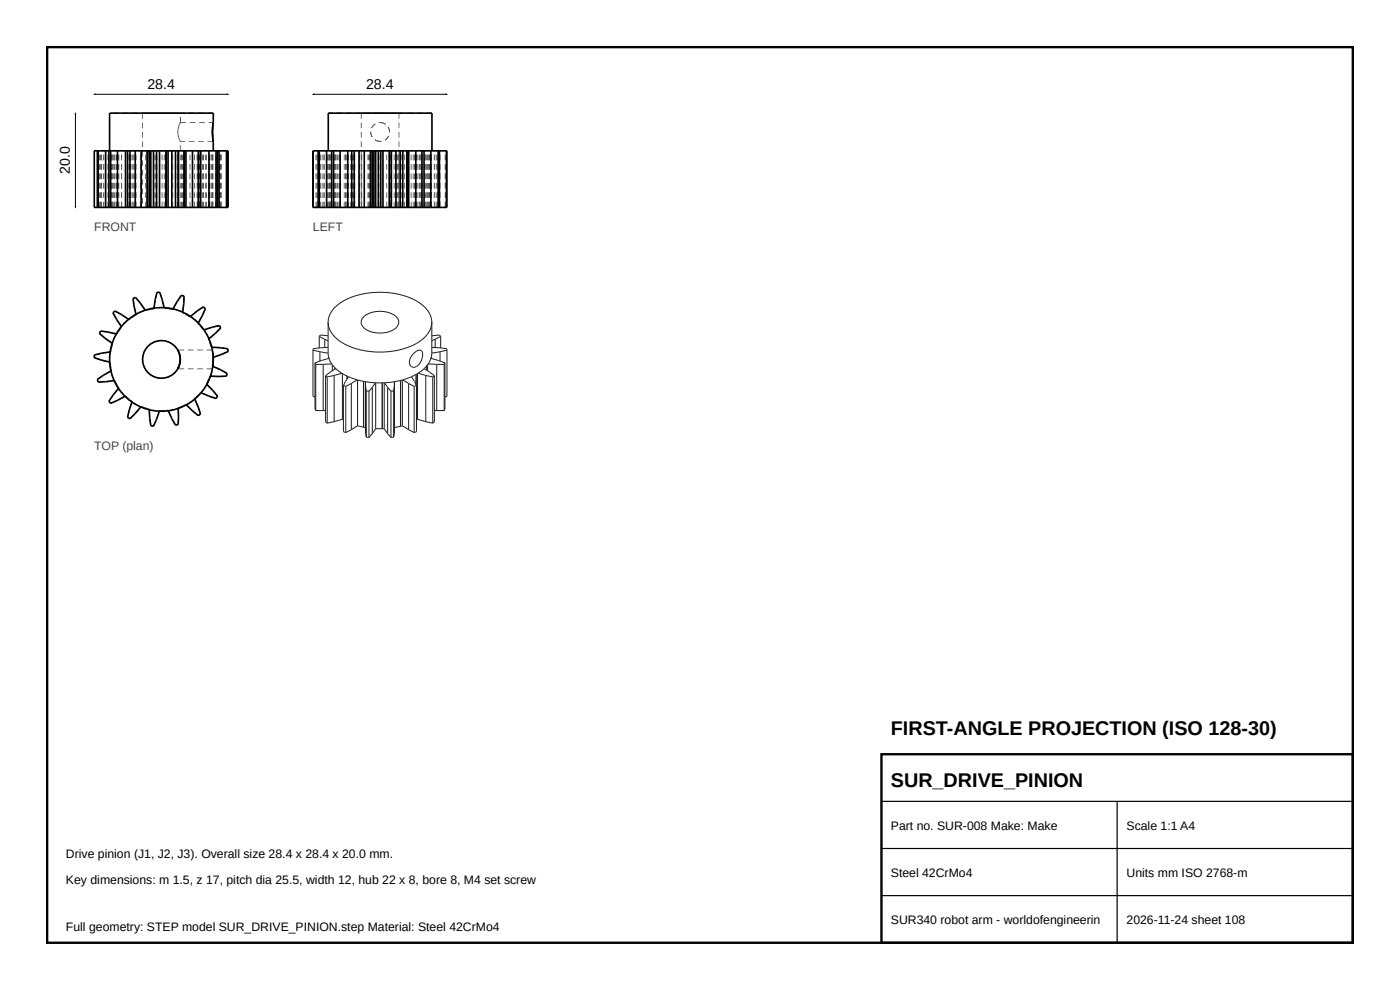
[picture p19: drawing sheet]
<svg xmlns="http://www.w3.org/2000/svg" width="297mm" height="210mm" viewBox="0 0 297 210" stroke-linecap="round" stroke-linejoin="round" font-family="sans-serif">
<defs><g id="words">
<g font-size="4.2">
<text x="189" y="156">FIRST-ANGLE PROJECTION (ISO 128-30)</text>
<text x="189" y="167">SUR_DRIVE_PINION</text>
</g>
<g font-size="3">
<text x="31.3" y="18.8">28.4</text>
<text x="77.7" y="18.8">28.4</text>
<text x="14.8" y="36.9" transform="rotate(-90 14.8 36.9)">20.0</text>
</g>
<g font-size="2.6" fill="#444">
<text x="20" y="49">FRONT</text>
<text x="66.4" y="49">LEFT</text>
<text x="20" y="95.4">TOP (plan)</text>
</g>
<g font-size="2.6">
<text x="189" y="176">Part no. SUR-008 Make: Make</text>
<text x="239" y="176">Scale 1:1 A4</text>
<text x="14" y="182">Drive pinion (J1, J2, J3). Overall size 28.4 x 28.4 x 20.0 mm.</text>
<text x="189" y="186">Steel 42CrMo4</text>
<text x="239" y="186">Units mm ISO 2768-m</text>
<text x="14" y="187.5">Key dimensions: m 1.5, z 17, pitch dia 25.5, width 12, hub 22 x 8, bore 8, M4 set screw</text>
<text x="14" y="197.5">Full geometry: STEP model SUR_DRIVE_PINION.step Material: Steel 42CrMo4</text>
<text x="189" y="196">SUR340 robot arm - worldofengineerin</text>
<text x="239" y="196">2026-11-24 sheet 108</text>
</g>
</g></defs>
<path d="M10 10h277v190h-277zM187 160h100v40h-100z" fill="none" stroke="#000" stroke-width=".5"/>
<path d="M187 170h100M187 180h100M237 170v30M187 190h100" fill="none" stroke="#000" stroke-width=".25"/>
<g fill="#555">
<path d="M45.1 43.9v.2z"/>
<path d="M45.1 31.9v.2z"/>
<path d="M45.1 43.9h1.2v.2h-1.2z"/>
<path d="M45.1 31.9l.1 .2z"/>
<path d="M45.2 31.9h1.2v.2h-1.2z"/>
<path d="M45 43.9l.1 .2z"/>
<path d="M47 43.9h1.2v.2h-1.2z"/>
<path d="M45.6 43.9h1.2v.2h-1.2z"/>
<path d="M48.3 43.9l.1 .2z"/>
<path d="M47.1 43.9h1.2v.2h-1.2z"/>
<path d="M44.4 43.9h.4v.2h-.4z"/>
<path d="M44.5 43.9h1.2v.2h-1.2z"/>
<path d="M44.4 43.9v.2z"/>
<path d="M44.4 43.9h.1v.2h-.1z"/>
<path d="M44.2 43.9h.2v.2h-.2z"/>
<path d="M44.2 43.9h1.2v.2h-1.2z"/>
<path d="M43.8 43.9h.6v.2h-.6z"/>
<path d="M45.7 43.9h1.1v.2h-1.1z"/>
<path d="M44 43.9h1.2v.2h-1.2z"/>
<path d="M46.6 43.9h.2v.2h-.2z"/>
<path d="M45.2 43.9h1v.2h-1z"/>
<path d="M45.4 43.9h1.2v.2h-1.2z"/>
<path d="M43.8 43.9h1.2v.2h-1.2z"/>
<path d="M42.3 43.9h.9v.2h-.9z"/>
<path d="M42.3 43.9v.2z"/>
<path d="M42.3 43.9h.2v.2h-.2z"/>
<path d="M42 43.9h.3v.2h-.3z"/>
<path d="M42 43.9h.9v.2h-.9z"/>
<path d="M41.3 43.9h1v.2h-1z"/>
<path d="M42.9 43.9h.7v.2h-.7z"/>
<path d="M41.3 43.9h.7v.2h-.7z"/>
<path d="M43.1 43.9h.5v.2h-.5z"/>
<path d="M42 43.9h.5v.2h-.5z"/>
<path d="M41.9 43.9h1.2v.2h-1.2z"/>
<path d="M40.6 43.9h1.2v.2h-1.2z"/>
<path d="M39.1 43.9h1.2v.2h-1.2z"/>
<path d="M39.1 43.9v.2z"/>
<path d="M38.7 43.9h.4v.2h-.4z"/>
<path d="M38.7 43.9h.3v.2h-.3z"/>
<path d="M37.8 43.9l.1 .2z"/>
<path d="M39 43.9v.2z"/>
<path d="M38.5 43.9h.5v.2h-.5z"/>
<path d="M37.6 43.9h.9v.2h-.9z"/>
<path d="M36.6 43.9h1v.2h-1z"/>
<path d="M35.4 43.9h1.2v.2h-1.2z"/>
<path d="M35.3 43.9v.2z"/>
<path d="M34.8 43.9h.5v.2h-.5z"/>
<path d="M34.4 43.9h.4v.2h-.4z"/>
<path d="M33.9 43.9h.5v.2h-.5z"/>
<path d="M33.3 43.9h.6v.2h-.6z"/>
<path d="M32.9 43.9h.4v.2h-.4z"/>
<path d="M32.6 43.9h.3v.2h-.3z"/>
<path d="M31.4 43.9h1.2v.2h-1.2z"/>
<path d="M31.3 43.9v.2z"/>
<path d="M30.9 43.9h.4v.2h-.4z"/>
<path d="M29.8 43.9h1.1v.2h-1.1z"/>
<path d="M28.8 43.9h1v.2h-1z"/>
<path d="M28.2 43.9h.6v.2h-.6z"/>
<path d="M28.2 43.9h.2v.2h-.2z"/>
<path d="M28.4 43.9h.5v.2h-.5z"/>
<path d="M27.1 43.9h.3v.2h-.3z"/>
<path d="M27.7 43.9h1.2v.2h-1.2z"/>
<path d="M27.4 43.9h.6v.2h-.6z"/>
<path d="M27.7 43.9v.2z"/>
<path d="M27.7 43.9h.3v.2h-.3z"/>
<path d="M27.4 43.9h.3v.2h-.3z"/>
<path d="M26.2 43.9h1.2v.2h-1.2z"/>
<path d="M27.1 43.9h.6v.2h-.6z"/>
<path d="M24.6 43.9h1.2v.2h-1.2z"/>
<path d="M24 43.9h.4v.2h-.4z"/>
<path d="M24 43.9h.7v.2h-.7z"/>
<path d="M24.7 43.9h1.1v.2h-1.1z"/>
<path d="M23.1 43.9h.9v.2h-.9z"/>
<path d="M25 43.9h.8v.2h-.8z"/>
<path d="M24 43.9h1.2v.2h-1.2z"/>
<path d="M25 43.9v.2z"/>
<path d="M25 43.9h.2v.2h-.2z"/>
<path d="M24.8 43.9h.2v.2h-.2z"/>
<path d="M23.6 43.9h1.2v.2h-1.2z"/>
<path d="M24.3 43.9h.7v.2h-.7z"/>
<path d="M21.7 43.9h1.2v.2h-1.2z"/>
<path d="M23.1 43.9h1.2v.2h-1.2z"/>
<path d="M21.1 43.9h.2v.2h-.2z"/>
<path d="M21.1 43.9h1.2v.2h-1.2z"/>
<path d="M22.3 43.9h1.2v.2h-1.2z"/>
<path d="M20.7 43.9h1.2v.2h-1.2z"/>
<path d="M23.6 43.9h.3v.2h-.3z"/>
<path d="M22.4 43.9h1.2v.2h-1.2z"/>
<path d="M23.6 43.9v.2z"/>
<path d="M23.5 43.9l.1 .2z"/>
<path d="M23.4 43.9h.1v.2h-.1z"/>
<path d="M20.4 43.9h1.2v.2h-1.2z"/>
<path d="M21.5 43.9h1.2v.2h-1.2z"/>
<path d="M20 43.9v.2z"/>
<path d="M20.6 43.9h.9v.2h-.9z"/>
<path d="M45 31.9l.1 .2z"/>
<path d="M45.2 31.9v.2z"/>
<path d="M47 31.9h1.2v.2h-1.2z"/>
<path d="M44.9 31.9h.3v.2h-.3z"/>
<path d="M45.6 31.9h1.2v.2h-1.2z"/>
<path d="M47.1 31.9h1.2v.2h-1.2z"/>
<path d="M48.3 31.9l.1 .2z"/>
<path d="M44.8 31.9l.1 .2z"/>
<path d="M44.4 31.9h.4v.2h-.4z"/>
<path d="M44.5 31.9l.2 .2z"/>
<path d="M44.7 31.9h1.2v.2h-1.2z"/>
<path d="M44.4 31.9v.2z"/>
<path d="M44.4 31.9h.1v.2h-.1z"/>
<path d="M44.2 31.9h.2v.2h-.2z"/>
<path d="M44.2 31.9l.1 .2z"/>
<path d="M44.3 31.9h1.2v.2h-1.2z"/>
<path d="M43.8 31.9h.6v.2h-.6z"/>
<path d="M45.7 31.9h1.1v.2h-1.1z"/>
<path d="M44 31.9h1.2v.2h-1.2z"/>
<path d="M43.8 31.9l.1 .2z"/>
<path d="M46.6 31.9h.2v.2h-.2z"/>
<path d="M45.2 31.9h1v.2h-1z"/>
<path d="M45.4 31.9h1.2v.2h-1.2z"/>
<path d="M43.8 31.9h1.2v.2h-1.2z"/>
<path d="M43.2 31.9l.1 .2z"/>
<path d="M42.3 31.9h.9v.2h-.9z"/>
<path d="M42.5 31.9l.2 .2z"/>
<path d="M42.3 31.9v.2z"/>
<path d="M42.3 31.9h.2v.2h-.2z"/>
<path d="M42 31.9h.3v.2h-.3z"/>
<path d="M42 31.9l.1 .2z"/>
<path d="M42.1 31.9h.8v.2h-.8z"/>
<path d="M41.3 31.9h1v.2h-1z"/>
<path d="M42.9 31.9h.7v.2h-.7z"/>
<path d="M41.3 31.9h.7v.2h-.7z"/>
<path d="M41.3 31.9v.2z"/>
<path d="M43.1 31.9h.5v.2h-.5z"/>
<path d="M42 31.9h.5v.2h-.5z"/>
<path d="M41.9 31.9h1.2v.2h-1.2z"/>
<path d="M40.6 31.9h1.2v.2h-1.2z"/>
<path d="M40.3 31.9l.1 .2z"/>
<path d="M39.1 31.9h1.2v.2h-1.2z"/>
<path d="M39.5 31.9v.2z"/>
<path d="M39.1 31.9v.2z"/>
<path d="M39.1 31.9h.4v.2h-.4z"/>
<path d="M38.7 31.9h.4v.2h-.4z"/>
<path d="M38.7 31.9v.2z"/>
<path d="M38.7 31.9h.3v.2h-.3z"/>
<path d="M37.8 31.9h1.2v.2h-1.2z"/>
<path d="M39 31.9v.2z"/>
<path d="M37.8 31.9l.1 .2z"/>
<path d="M37.8 31.9v.2z"/>
<path d="M38.5 31.9h.5v.2h-.5z"/>
<path d="M37.6 31.9h.9v.2h-.9z"/>
<path d="M36.7 31.9h.9v.2h-.9z"/>
<path d="M36.6 31.9l.1 .2z"/>
<path d="M35.4 31.9h1.2v.2h-1.2z"/>
<path d="M35.6 31.9l.1 .2z"/>
<path d="M35.3 31.9v.2z"/>
<path d="M35.3 31.9h.3v.2h-.3z"/>
<path d="M34.8 31.9h.5v.2h-.5z"/>
<path d="M35.2 31.9l.1 .2z"/>
<path d="M34.8 31.9v.2z"/>
<path d="M34.4 31.9h.4v.2h-.4z"/>
<path d="M33.8 31.9h1.2v.2h-1.2z"/>
<path d="M33.9 31.9h.5v.2h-.5z"/>
<path d="M33.8 31.9v.2z"/>
<path d="M33.3 31.9h.6v.2h-.6z"/>
<path d="M32.9 31.9h.4v.2h-.4z"/>
<path d="M32.7 31.9h.2v.2h-.2z"/>
<path d="M32.6 31.9l.1 .2z"/>
<path d="M31.4 31.9h1.2v.2h-1.2z"/>
<path d="M31.7 31.9v.2z"/>
<path d="M31.3 31.9v.2z"/>
<path d="M31.3 31.9h.4v.2h-.4z"/>
<path d="M30.9 31.9h.4v.2h-.4z"/>
<path d="M31.2 31.9l.1 .2z"/>
<path d="M30.8 31.9l.1 .2z"/>
<path d="M29.8 31.9h1v.2h-1z"/>
<path d="M29.9 31.9h1.2v.2h-1.2z"/>
<path d="M28.8 31.9h1v.2h-1z"/>
<path d="M29.9 31.9v.2z"/>
<path d="M28.2 31.9h.6v.2h-.6z"/>
<path d="M28.2 31.9h.2v.2h-.2z"/>
<path d="M28.4 31.9h.4v.2h-.4z"/>
<path d="M28.8 31.9l.1 .2z"/>
<path d="M27.1 31.9h.3v.2h-.3z"/>
<path d="M27.7 31.9h1.2v.2h-1.2z"/>
<path d="M28 31.9v.2z"/>
<path d="M27.4 31.9h.6v.2h-.6z"/>
<path d="M27.7 31.9v.2z"/>
<path d="M27.7 31.9h.3v.2h-.3z"/>
<path d="M27.4 31.9h.3v.2h-.3z"/>
<path d="M27.3 31.9l.1 .2z"/>
<path d="M26.1 31.9h1.2v.2h-1.2z"/>
<path d="M26.6 31.9h1.1v.2h-1.1z"/>
<path d="M24.6 31.9h1.2v.2h-1.2z"/>
<path d="M26.5 31.9l.1 .2z"/>
<path d="M24 31.9h.4v.2h-.4z"/>
<path d="M24 31.9h.7v.2h-.7z"/>
<path d="M24.7 31.9h1v.2h-1z"/>
<path d="M25.7 31.9l.1 .2z"/>
<path d="M23.1 31.9h.9v.2h-.9z"/>
<path d="M25 31.9h.8v.2h-.8z"/>
<path d="M25.1 31.9l.1 .2z"/>
<path d="M24 31.9h1.1v.2h-1.1z"/>
<path d="M25 31.9v.2z"/>
<path d="M25 31.9h.2v.2h-.2z"/>
<path d="M24.8 31.9h.2v.2h-.2z"/>
<path d="M24.7 31.9l.1 .2z"/>
<path d="M23.5 31.9h1.2v.2h-1.2z"/>
<path d="M24.3 31.9h.7v.2h-.7z"/>
<path d="M21.7 31.9h1.2v.2h-1.2z"/>
<path d="M23.1 31.9h1.1v.2h-1.1z"/>
<path d="M24.2 31.9l.1 .2z"/>
<path d="M21.1 31.9h.2v.2h-.2z"/>
<path d="M21.1 31.9h1.2v.2h-1.2z"/>
<path d="M22.3 31.9h1.2v.2h-1.2z"/>
<path d="M23.8 31.9l.1 .2z"/>
<path d="M20.7 31.9h1.2v.2h-1.2z"/>
<path d="M23.6 31.9h.3v.2h-.3z"/>
<path d="M23.5 31.9l.1 .2z"/>
<path d="M23.6 31.9v.2z"/>
<path d="M23.4 31.9l.1 .2z"/>
<path d="M22.2 31.9h1.2v.2h-1.2z"/>
<path d="M23.4 31.9h.1v.2h-.1z"/>
<path d="M20.4 31.9h1.2v.2h-1.2z"/>
<path d="M21.5 31.9h1.2v.2h-1.2z"/>
<path d="M23.3 31.9l.1 .2z"/>
<path d="M20 31.9v.2z"/>
<path d="M20.6 31.9h.9v.2h-.9z"/>
<path d="M38.2 24.8h.1v1.2h-.1z"/>
<path d="M44.3 31.9h.6v.2h-.6z"/>
<path d="M43.3 31.9h1v.2h-1z"/>
<path d="M42.1 31.9h1.2v.2h-1.2z"/>
<path d="M40.9 31.9h1.2v.2h-1.2z"/>
<path d="M39.2 31.9h1.2v.2h-1.2z"/>
<path d="M35.5 31.9h1.2v.2h-1.2z"/>
<path d="M31.5 31.9h1.2v.2h-1.2z"/>
<path d="M29.6 31.9h1.2v.2h-1.2z"/>
<path d="M27.6 31.9h1.2v.2h-1.2z"/>
<path d="M23.8 31.9h.9v.2h-.9z"/>
<path d="M23.4 31.9h.4v.2h-.4z"/>
<path d="M23.2 31.9l.2 .2z"/>
<path d="M23.2 31.9l.1 .2z"/>
<path d="M23.3 31.9h.2v.2h-.2z"/>
<path d="M23.5 31.9h.7v.2h-.7z"/>
<path d="M24.2 31.9h.9v.2h-.9z"/>
<path d="M25.1 31.9h1.2v.2h-1.2z"/>
<path d="M27.1 31.9h.9v.2h-.9z"/>
<path d="M28 31.9h1.2v.2h-1.2z"/>
<path d="M39.5 31.9h1.2v.2h-1.2z"/>
<path d="M41.3 31.9h1.2v.2h-1.2z"/>
<path d="M42.7 31.9h1.2v.2h-1.2z"/>
<path d="M43.9 31.9h.8v.2h-.8z"/>
<path d="M44.7 31.9h.4v.2h-.4z"/>
<path d="M45 42.8h.2v1.2h-.2zM45 40.8h.2v1.2h-.2zM45 38.8h.2v1.2h-.2zM45 36.8h.2v1.2h-.2zM45 34.8h.2v1.2h-.2zM45 32.8h.2v1.2h-.2z"/>
<path d="M45 42.8h.2v1.2h-.2zM45 40.8h.2v1.2h-.2zM45 38.8h.2v1.2h-.2zM45 36.8h.2v1.2h-.2zM45 34.8h.2v1.2h-.2zM45 32.8h.2v1.2h-.2z"/>
<path d="M45 42.8h.2v1.2h-.2zM45 40.8h.2v1.2h-.2zM45 38.8h.2v1.2h-.2zM45 36.8h.2v1.2h-.2zM45 34.8h.2v1.2h-.2zM45 32.8h.2v1.2h-.2z"/>
<path d="M46.9 42.8h.1v1.2h-.1zM46.9 40.8h.1v1.2h-.1zM46.9 38.8h.1v1.2h-.1zM46.9 36.8h.1v1.2h-.1zM46.9 34.8h.1v1.2h-.1zM46.9 32.8h.1v1.2h-.1z"/>
<path d="M37 43.9h1.2v.2h-1.2zM35 43.9h1.2v.2h-1.2zM33 43.9h1.2v.2h-1.2zM31 43.9h1.2v.2h-1.2z"/>
<path d="M30.2 43.9h1.2v.2h-1.2zM32.2 43.9h1.2v.2h-1.2zM34.2 43.9h1.2v.2h-1.2zM36.2 43.9h1.2v.2h-1.2z"/>
<path d="M44.9 42.8h.2v1.2h-.2zM44.9 40.8h.2v1.2h-.2zM44.9 38.8h.2v1.2h-.2zM44.9 36.8h.2v1.2h-.2zM44.9 34.8h.2v1.2h-.2zM44.9 32.8h.2v1.2h-.2z"/>
<path d="M46.7 42.8h.2v1.2h-.2zM46.7 40.8h.2v1.2h-.2zM46.7 38.8h.2v1.2h-.2zM46.7 36.8h.2v1.2h-.2zM46.7 34.8h.2v1.2h-.2zM46.7 32.8h.2v1.2h-.2z"/>
<path d="M48.2 42.8h.2v1.2h-.2zM48.2 40.8h.2v1.2h-.2zM48.2 38.8h.2v1.2h-.2zM48.2 36.8h.2v1.2h-.2zM48.2 34.8h.2v1.2h-.2zM48.2 32.8h.2v1.2h-.2z"/>
<path d="M46.7 42.8h.1v1.2h-.1zM46.7 40.8h.1v1.2h-.1zM46.7 38.8h.1v1.2h-.1zM46.7 36.8h.1v1.2h-.1zM46.7 34.8h.1v1.2h-.1zM46.7 32.8h.1v1.2h-.1z"/>
<path d="M44.7 42.8h.2v1.2h-.2zM44.7 40.8h.2v1.2h-.2zM44.7 38.8h.2v1.2h-.2zM44.7 36.8h.2v1.2h-.2zM44.7 34.8h.2v1.2h-.2zM44.7 32.8h.2v1.2h-.2z"/>
<path d="M44.3 42.8h.2v1.2h-.2zM44.3 40.8h.2v1.2h-.2zM44.3 38.8h.2v1.2h-.2zM44.3 36.8h.2v1.2h-.2zM44.3 34.8h.2v1.2h-.2zM44.3 32.8h.2v1.2h-.2z"/>
<path d="M44.4 42.8h.2v1.2h-.2zM44.4 40.8h.2v1.2h-.2zM44.4 38.8h.2v1.2h-.2zM44.4 36.8h.2v1.2h-.2zM44.4 34.8h.2v1.2h-.2zM44.4 32.8h.2v1.2h-.2z"/>
<path d="M44.3 42.8h.2v1.2h-.2zM44.3 40.8h.2v1.2h-.2zM44.3 38.8h.2v1.2h-.2zM44.3 36.8h.2v1.2h-.2zM44.3 34.8h.2v1.2h-.2zM44.3 32.8h.2v1.2h-.2z"/>
<path d="M44.3 42.8h.2v1.2h-.2zM44.3 40.8h.2v1.2h-.2zM44.3 38.8h.2v1.2h-.2zM44.3 36.8h.2v1.2h-.2zM44.3 34.8h.2v1.2h-.2zM44.3 32.8h.2v1.2h-.2z"/>
<path d="M44.1 42.8h.2v1.2h-.2zM44.1 40.8h.2v1.2h-.2zM44.1 38.8h.2v1.2h-.2zM44.1 36.8h.2v1.2h-.2zM44.1 34.8h.2v1.2h-.2zM44.1 32.8h.2v1.2h-.2z"/>
<path d="M44.3 42.8h.2v1.2h-.2zM44.3 40.8h.2v1.2h-.2zM44.3 38.8h.2v1.2h-.2zM44.3 36.8h.2v1.2h-.2zM44.3 34.8h.2v1.2h-.2zM44.3 32.8h.2v1.2h-.2z"/>
<path d="M45.6 42.8h.2v1.2h-.2zM45.6 40.8h.2v1.2h-.2zM45.6 38.8h.2v1.2h-.2zM45.6 36.8h.2v1.2h-.2zM45.6 34.8h.2v1.2h-.2zM45.6 32.8h.2v1.2h-.2z"/>
<path d="M43.7 42.8h.2v1.2h-.2zM43.7 40.8h.2v1.2h-.2zM43.7 38.8h.2v1.2h-.2zM43.7 36.8h.2v1.2h-.2zM43.7 34.8h.2v1.2h-.2zM43.7 32.8h.2v1.2h-.2z"/>
<path d="M46.7 42.8h.2v1.2h-.2zM46.7 40.8h.2v1.2h-.2zM46.7 38.8h.2v1.2h-.2zM46.7 36.8h.2v1.2h-.2zM46.7 34.8h.2v1.2h-.2zM46.7 32.8h.2v1.2h-.2z"/>
<path d="M45.1 42.8h.2v1.2h-.2zM45.1 40.8h.2v1.2h-.2zM45.1 38.8h.2v1.2h-.2zM45.1 36.8h.2v1.2h-.2zM45.1 34.8h.2v1.2h-.2zM45.1 32.8h.2v1.2h-.2z"/>
<path d="M46.5 42.8h.1v1.2h-.1zM46.5 40.8h.1v1.2h-.1zM46.5 38.8h.1v1.2h-.1zM46.5 36.8h.1v1.2h-.1zM46.5 34.8h.1v1.2h-.1zM46.5 32.8h.1v1.2h-.1z"/>
<path d="M44.9 42.8h.2v1.2h-.2zM44.9 40.8h.2v1.2h-.2zM44.9 38.8h.2v1.2h-.2zM44.9 36.8h.2v1.2h-.2zM44.9 34.8h.2v1.2h-.2zM44.9 32.8h.2v1.2h-.2z"/>
<path d="M43.1 42.8h.2v1.2h-.2zM43.1 40.8h.2v1.2h-.2zM43.1 38.8h.2v1.2h-.2zM43.1 36.8h.2v1.2h-.2zM43.1 34.8h.2v1.2h-.2zM43.1 32.8h.2v1.2h-.2z"/>
<path d="M42.2 42.8h.2v1.2h-.2zM42.2 40.8h.2v1.2h-.2zM42.2 38.8h.2v1.2h-.2zM42.2 36.8h.2v1.2h-.2zM42.2 34.8h.2v1.2h-.2zM42.2 32.8h.2v1.2h-.2z"/>
<path d="M42.2 42.8h.2v1.2h-.2zM42.2 40.8h.2v1.2h-.2zM42.2 38.8h.2v1.2h-.2zM42.2 36.8h.2v1.2h-.2zM42.2 34.8h.2v1.2h-.2zM42.2 32.8h.2v1.2h-.2z"/>
<path d="M42.2 42.8h.2v1.2h-.2zM42.2 40.8h.2v1.2h-.2zM42.2 38.8h.2v1.2h-.2zM42.2 36.8h.2v1.2h-.2zM42.2 34.8h.2v1.2h-.2zM42.2 32.8h.2v1.2h-.2z"/>
<path d="M41.9 42.8h.2v1.2h-.2zM41.9 40.8h.2v1.2h-.2zM41.9 38.8h.2v1.2h-.2zM41.9 36.8h.2v1.2h-.2zM41.9 34.8h.2v1.2h-.2zM41.9 32.8h.2v1.2h-.2z"/>
<path d="M42.2 42.8h.1v1.2h-.1zM42.2 40.8h.1v1.2h-.1zM42.2 38.8h.1v1.2h-.1zM42.2 36.8h.1v1.2h-.1zM42.2 34.8h.1v1.2h-.1zM42.2 32.8h.1v1.2h-.1z"/>
<path d="M42.9 42.8h.1v1.2h-.1zM42.9 40.8h.1v1.2h-.1zM42.9 38.8h.1v1.2h-.1zM42.9 36.8h.1v1.2h-.1zM42.9 34.8h.1v1.2h-.1zM42.9 32.8h.1v1.2h-.1z"/>
<path d="M41.2 42.8h.2v1.2h-.2zM41.2 40.8h.2v1.2h-.2zM41.2 38.8h.2v1.2h-.2zM41.2 36.8h.2v1.2h-.2zM41.2 34.8h.2v1.2h-.2zM41.2 32.8h.2v1.2h-.2z"/>
<path d="M43.5 42.8h.2v1.2h-.2zM43.5 40.8h.2v1.2h-.2zM43.5 38.8h.2v1.2h-.2zM43.5 36.8h.2v1.2h-.2zM43.5 34.8h.2v1.2h-.2zM43.5 32.8h.2v1.2h-.2z"/>
<path d="M42 42.8h.1v1.2h-.1zM42 40.8h.1v1.2h-.1zM42 38.8h.1v1.2h-.1zM42 36.8h.1v1.2h-.1zM42 34.8h.1v1.2h-.1zM42 32.8h.1v1.2h-.1z"/>
<path d="M43 42.8h.2v1.2h-.2zM43 40.8h.2v1.2h-.2zM43 38.8h.2v1.2h-.2zM43 36.8h.2v1.2h-.2zM43 34.8h.2v1.2h-.2zM43 32.8h.2v1.2h-.2z"/>
<path d="M41.7 42.8h.2v1.2h-.2zM41.7 40.8h.2v1.2h-.2zM41.7 38.8h.2v1.2h-.2zM41.7 36.8h.2v1.2h-.2zM41.7 34.8h.2v1.2h-.2zM41.7 32.8h.2v1.2h-.2z"/>
<path d="M40.2 42.8h.2v1.2h-.2zM40.2 40.8h.2v1.2h-.2zM40.2 38.8h.2v1.2h-.2zM40.2 36.8h.2v1.2h-.2zM40.2 34.8h.2v1.2h-.2zM40.2 32.8h.2v1.2h-.2z"/>
<path d="M39 42.8h.2v1.2h-.2zM39 40.8h.2v1.2h-.2zM39 38.8h.2v1.2h-.2zM39 36.8h.2v1.2h-.2zM39 34.8h.2v1.2h-.2zM39 32.8h.2v1.2h-.2z"/>
<path d="M39 42.8h.2v1.2h-.2zM39 40.8h.2v1.2h-.2zM39 38.8h.2v1.2h-.2zM39 36.8h.2v1.2h-.2zM39 34.8h.2v1.2h-.2zM39 32.8h.2v1.2h-.2z"/>
<path d="M38.6 42.8h.2v1.2h-.2zM38.6 40.8h.2v1.2h-.2zM38.6 38.8h.2v1.2h-.2zM38.6 36.8h.2v1.2h-.2zM38.6 34.8h.2v1.2h-.2zM38.6 32.8h.2v1.2h-.2z"/>
<path d="M38.9 42.8h.2v1.2h-.2zM38.9 40.8h.2v1.2h-.2zM38.9 38.8h.2v1.2h-.2zM38.9 36.8h.2v1.2h-.2zM38.9 34.8h.2v1.2h-.2zM38.9 32.8h.2v1.2h-.2z"/>
<path d="M37.7 42.8h.2v1.2h-.2zM37.7 40.8h.2v1.2h-.2zM37.7 38.8h.2v1.2h-.2zM37.7 36.8h.2v1.2h-.2zM37.7 34.8h.2v1.2h-.2zM37.7 32.8h.2v1.2h-.2z"/>
<path d="M39 42.8h.1v1.2h-.1zM39 40.8h.1v1.2h-.1zM39 38.8h.1v1.2h-.1zM39 36.8h.1v1.2h-.1zM39 34.8h.1v1.2h-.1zM39 32.8h.1v1.2h-.1z"/>
<path d="M38.4 42.8h.2v1.2h-.2zM38.4 40.8h.2v1.2h-.2zM38.4 38.8h.2v1.2h-.2zM38.4 36.8h.2v1.2h-.2zM38.4 34.8h.2v1.2h-.2zM38.4 32.8h.2v1.2h-.2z"/>
<path d="M37.5 42.8h.2v1.2h-.2zM37.5 40.8h.2v1.2h-.2zM37.5 38.8h.2v1.2h-.2zM37.5 36.8h.2v1.2h-.2zM37.5 34.8h.2v1.2h-.2zM37.5 32.8h.2v1.2h-.2z"/>
<path d="M36.5 42.8h.2v1.2h-.2zM36.5 40.8h.2v1.2h-.2zM36.5 38.8h.2v1.2h-.2zM36.5 36.8h.2v1.2h-.2zM36.5 34.8h.2v1.2h-.2zM36.5 32.8h.2v1.2h-.2z"/>
<path d="M35.2 42.8h.2v1.2h-.2zM35.2 40.8h.2v1.2h-.2zM35.2 38.8h.2v1.2h-.2zM35.2 36.8h.2v1.2h-.2zM35.2 34.8h.2v1.2h-.2zM35.2 32.8h.2v1.2h-.2z"/>
<path d="M35.2 42.8h.1v1.2h-.1zM35.2 40.8h.1v1.2h-.1zM35.2 38.8h.1v1.2h-.1zM35.2 36.8h.1v1.2h-.1zM35.2 34.8h.1v1.2h-.1zM35.2 32.8h.1v1.2h-.1z"/>
<path d="M34.8 42.8h.1v1.2h-.1zM34.8 40.8h.1v1.2h-.1zM34.8 38.8h.1v1.2h-.1zM34.8 36.8h.1v1.2h-.1zM34.8 34.8h.1v1.2h-.1zM34.8 32.8h.1v1.2h-.1z"/>
<path d="M34.3 42.8h.2v1.2h-.2zM34.3 40.8h.2v1.2h-.2zM34.3 38.8h.2v1.2h-.2zM34.3 36.8h.2v1.2h-.2zM34.3 34.8h.2v1.2h-.2zM34.3 32.8h.2v1.2h-.2z"/>
<path d="M33.8 42.8h.2v1.2h-.2zM33.8 40.8h.2v1.2h-.2zM33.8 38.8h.2v1.2h-.2zM33.8 36.8h.2v1.2h-.2zM33.8 34.8h.2v1.2h-.2zM33.8 32.8h.2v1.2h-.2z"/>
<path d="M33.2 42.8h.2v1.2h-.2zM33.2 40.8h.2v1.2h-.2zM33.2 38.8h.2v1.2h-.2zM33.2 36.8h.2v1.2h-.2zM33.2 34.8h.2v1.2h-.2zM33.2 32.8h.2v1.2h-.2z"/>
<path d="M32.8 42.8h.2v1.2h-.2zM32.8 40.8h.2v1.2h-.2zM32.8 38.8h.2v1.2h-.2zM32.8 36.8h.2v1.2h-.2zM32.8 34.8h.2v1.2h-.2zM32.8 32.8h.2v1.2h-.2z"/>
<path d="M32.6 42.8h.1v1.2h-.1zM32.6 40.8h.1v1.2h-.1zM32.6 38.8h.1v1.2h-.1zM32.6 36.8h.1v1.2h-.1zM32.6 34.8h.1v1.2h-.1zM32.6 32.8h.1v1.2h-.1z"/>
<path d="M31.2 42.8h.2v1.2h-.2zM31.2 40.8h.2v1.2h-.2zM31.2 38.8h.2v1.2h-.2zM31.2 36.8h.2v1.2h-.2zM31.2 34.8h.2v1.2h-.2zM31.2 32.8h.2v1.2h-.2z"/>
<path d="M31.2 42.8h.2v1.2h-.2zM31.2 40.8h.2v1.2h-.2zM31.2 38.8h.2v1.2h-.2zM31.2 36.8h.2v1.2h-.2zM31.2 34.8h.2v1.2h-.2zM31.2 32.8h.2v1.2h-.2z"/>
<path d="M30.8 42.8h.2v1.2h-.2zM30.8 40.8h.2v1.2h-.2zM30.8 38.8h.2v1.2h-.2zM30.8 36.8h.2v1.2h-.2zM30.8 34.8h.2v1.2h-.2zM30.8 32.8h.2v1.2h-.2z"/>
<path d="M29.7 42.8h.2v1.2h-.2zM29.7 40.8h.2v1.2h-.2zM29.7 38.8h.2v1.2h-.2zM29.7 36.8h.2v1.2h-.2zM29.7 34.8h.2v1.2h-.2zM29.7 32.8h.2v1.2h-.2z"/>
<path d="M28.7 42.8h.1v1.2h-.1zM28.7 40.8h.1v1.2h-.1zM28.7 38.8h.1v1.2h-.1zM28.7 36.8h.1v1.2h-.1zM28.7 34.8h.1v1.2h-.1zM28.7 32.8h.1v1.2h-.1z"/>
<path d="M28.1 42.8h.2v1.2h-.2zM28.1 40.8h.2v1.2h-.2zM28.1 38.8h.2v1.2h-.2zM28.1 36.8h.2v1.2h-.2zM28.1 34.8h.2v1.2h-.2zM28.1 32.8h.2v1.2h-.2z"/>
<path d="M28.3 42.8h.2v1.2h-.2zM28.3 40.8h.2v1.2h-.2zM28.3 38.8h.2v1.2h-.2zM28.3 36.8h.2v1.2h-.2zM28.3 34.8h.2v1.2h-.2zM28.3 32.8h.2v1.2h-.2z"/>
<path d="M28.8 42.8h.2v1.2h-.2zM28.8 40.8h.2v1.2h-.2zM28.8 38.8h.2v1.2h-.2zM28.8 36.8h.2v1.2h-.2zM28.8 34.8h.2v1.2h-.2zM28.8 32.8h.2v1.2h-.2z"/>
<path d="M27.3 42.8h.2v1.2h-.2zM27.3 40.8h.2v1.2h-.2zM27.3 38.8h.2v1.2h-.2zM27.3 36.8h.2v1.2h-.2zM27.3 34.8h.2v1.2h-.2zM27.3 32.8h.2v1.2h-.2z"/>
<path d="M27.6 42.8h.2v1.2h-.2zM27.6 40.8h.2v1.2h-.2zM27.6 38.8h.2v1.2h-.2zM27.6 36.8h.2v1.2h-.2zM27.6 34.8h.2v1.2h-.2zM27.6 32.8h.2v1.2h-.2z"/>
<path d="M27.9 42.8h.2v1.2h-.2zM27.9 40.8h.2v1.2h-.2zM27.9 38.8h.2v1.2h-.2zM27.9 36.8h.2v1.2h-.2zM27.9 34.8h.2v1.2h-.2zM27.9 32.8h.2v1.2h-.2z"/>
<path d="M27.6 42.8h.2v1.2h-.2zM27.6 40.8h.2v1.2h-.2zM27.6 38.8h.2v1.2h-.2zM27.6 36.8h.2v1.2h-.2zM27.6 34.8h.2v1.2h-.2zM27.6 32.8h.2v1.2h-.2z"/>
<path d="M27.6 42.8h.2v1.2h-.2zM27.6 40.8h.2v1.2h-.2zM27.6 38.8h.2v1.2h-.2zM27.6 36.8h.2v1.2h-.2zM27.6 34.8h.2v1.2h-.2zM27.6 32.8h.2v1.2h-.2z"/>
<path d="M27.3 42.8h.2v1.2h-.2zM27.3 40.8h.2v1.2h-.2zM27.3 38.8h.2v1.2h-.2zM27.3 36.8h.2v1.2h-.2zM27.3 34.8h.2v1.2h-.2zM27.3 32.8h.2v1.2h-.2z"/>
<path d="M27.6 42.8h.2v1.2h-.2zM27.6 40.8h.2v1.2h-.2zM27.6 38.8h.2v1.2h-.2zM27.6 36.8h.2v1.2h-.2zM27.6 34.8h.2v1.2h-.2zM27.6 32.8h.2v1.2h-.2z"/>
<path d="M25.7 42.8h.2v1.2h-.2zM25.7 40.8h.2v1.2h-.2zM25.7 38.8h.2v1.2h-.2zM25.7 36.8h.2v1.2h-.2zM25.7 34.8h.2v1.2h-.2zM25.7 32.8h.2v1.2h-.2z"/>
<path d="M24.3 42.8h.2v1.2h-.2zM24.3 40.8h.2v1.2h-.2zM24.3 38.8h.2v1.2h-.2zM24.3 36.8h.2v1.2h-.2zM24.3 34.8h.2v1.2h-.2zM24.3 32.8h.2v1.2h-.2z"/>
<path d="M23.9 42.8h.2v1.2h-.2zM23.9 40.8h.2v1.2h-.2zM23.9 38.8h.2v1.2h-.2zM23.9 36.8h.2v1.2h-.2zM23.9 34.8h.2v1.2h-.2zM23.9 32.8h.2v1.2h-.2z"/>
<path d="M24.6 42.8h.2v1.2h-.2zM24.6 40.8h.2v1.2h-.2zM24.6 38.8h.2v1.2h-.2zM24.6 36.8h.2v1.2h-.2zM24.6 34.8h.2v1.2h-.2zM24.6 32.8h.2v1.2h-.2z"/>
<path d="M25.7 42.8h.2v1.2h-.2zM25.7 40.8h.2v1.2h-.2zM25.7 38.8h.2v1.2h-.2zM25.7 36.8h.2v1.2h-.2zM25.7 34.8h.2v1.2h-.2zM25.7 32.8h.2v1.2h-.2z"/>
<path d="M23.9 42.8h.2v1.2h-.2zM23.9 40.8h.2v1.2h-.2zM23.9 38.8h.2v1.2h-.2zM23.9 36.8h.2v1.2h-.2zM23.9 34.8h.2v1.2h-.2zM23.9 32.8h.2v1.2h-.2z"/>
<path d="M24.9 42.8h.2v1.2h-.2zM24.9 40.8h.2v1.2h-.2zM24.9 38.8h.2v1.2h-.2zM24.9 36.8h.2v1.2h-.2zM24.9 34.8h.2v1.2h-.2zM24.9 32.8h.2v1.2h-.2z"/>
<path d="M25.1 42.8h.2v1.2h-.2zM25.1 40.8h.2v1.2h-.2zM25.1 38.8h.2v1.2h-.2zM25.1 36.8h.2v1.2h-.2zM25.1 34.8h.2v1.2h-.2zM25.1 32.8h.2v1.2h-.2z"/>
<path d="M24.9 42.8h.2v1.2h-.2zM24.9 40.8h.2v1.2h-.2zM24.9 38.8h.2v1.2h-.2zM24.9 36.8h.2v1.2h-.2zM24.9 34.8h.2v1.2h-.2zM24.9 32.8h.2v1.2h-.2z"/>
<path d="M24.9 42.8h.2v1.2h-.2zM24.9 40.8h.2v1.2h-.2zM24.9 38.8h.2v1.2h-.2zM24.9 36.8h.2v1.2h-.2zM24.9 34.8h.2v1.2h-.2zM24.9 32.8h.2v1.2h-.2z"/>
<path d="M24.7 42.8h.2v1.2h-.2zM24.7 40.8h.2v1.2h-.2zM24.7 38.8h.2v1.2h-.2zM24.7 36.8h.2v1.2h-.2zM24.7 34.8h.2v1.2h-.2zM24.7 32.8h.2v1.2h-.2z"/>
<path d="M24.9 42.8h.2v1.2h-.2zM24.9 40.8h.2v1.2h-.2zM24.9 38.8h.2v1.2h-.2zM24.9 36.8h.2v1.2h-.2zM24.9 34.8h.2v1.2h-.2zM24.9 32.8h.2v1.2h-.2z"/>
<path d="M22.8 42.8h.2v1.2h-.2zM22.8 40.8h.2v1.2h-.2zM22.8 38.8h.2v1.2h-.2zM22.8 36.8h.2v1.2h-.2zM22.8 34.8h.2v1.2h-.2zM22.8 32.8h.2v1.2h-.2z"/>
<path d="M24.2 42.8h.2v1.2h-.2zM24.2 40.8h.2v1.2h-.2zM24.2 38.8h.2v1.2h-.2zM24.2 36.8h.2v1.2h-.2zM24.2 34.8h.2v1.2h-.2zM24.2 32.8h.2v1.2h-.2z"/>
<path d="M21.2 42.8h.2v1.2h-.2zM21.2 40.8h.2v1.2h-.2zM21.2 38.8h.2v1.2h-.2zM21.2 36.8h.2v1.2h-.2zM21.2 34.8h.2v1.2h-.2zM21.2 32.8h.2v1.2h-.2z"/>
<path d="M21 42.8h.2v1.2h-.2zM21 40.8h.2v1.2h-.2zM21 38.8h.2v1.2h-.2zM21 36.8h.2v1.2h-.2zM21 34.8h.2v1.2h-.2zM21 32.8h.2v1.2h-.2z"/>
<path d="M22.2 42.8h.2v1.2h-.2zM22.2 40.8h.2v1.2h-.2zM22.2 38.8h.2v1.2h-.2zM22.2 36.8h.2v1.2h-.2zM22.2 34.8h.2v1.2h-.2zM22.2 32.8h.2v1.2h-.2z"/>
<path d="M23.8 42.8h.2v1.2h-.2zM23.8 40.8h.2v1.2h-.2zM23.8 38.8h.2v1.2h-.2zM23.8 36.8h.2v1.2h-.2zM23.8 34.8h.2v1.2h-.2zM23.8 32.8h.2v1.2h-.2z"/>
<path d="M21.9 42.8h.1v1.2h-.1zM21.9 40.8h.1v1.2h-.1zM21.9 38.8h.1v1.2h-.1zM21.9 36.8h.1v1.2h-.1zM21.9 34.8h.1v1.2h-.1zM21.9 32.8h.1v1.2h-.1z"/>
<path d="M23.5 42.8h.2v1.2h-.2zM23.5 40.8h.2v1.2h-.2zM23.5 38.8h.2v1.2h-.2zM23.5 36.8h.2v1.2h-.2zM23.5 34.8h.2v1.2h-.2zM23.5 32.8h.2v1.2h-.2z"/>
<path d="M23.5 42.8h.2v1.2h-.2zM23.5 40.8h.2v1.2h-.2zM23.5 38.8h.2v1.2h-.2zM23.5 36.8h.2v1.2h-.2zM23.5 34.8h.2v1.2h-.2zM23.5 32.8h.2v1.2h-.2z"/>
<path d="M23.5 42.8h.1v1.2h-.1zM23.5 40.8h.1v1.2h-.1zM23.5 38.8h.1v1.2h-.1zM23.5 36.8h.1v1.2h-.1zM23.5 34.8h.1v1.2h-.1zM23.5 32.8h.1v1.2h-.1z"/>
<path d="M23.5 42.8h.1v1.2h-.1zM23.5 40.8h.1v1.2h-.1zM23.5 38.8h.1v1.2h-.1zM23.5 36.8h.1v1.2h-.1zM23.5 34.8h.1v1.2h-.1zM23.5 32.8h.1v1.2h-.1z"/>
<path d="M23.4 42.8h.2v1.2h-.2zM23.4 40.8h.2v1.2h-.2zM23.4 38.8h.2v1.2h-.2zM23.4 36.8h.2v1.2h-.2zM23.4 34.8h.2v1.2h-.2zM23.4 32.8h.2v1.2h-.2z"/>
<path d="M23.5 42.8h.1v1.2h-.1zM23.5 40.8h.1v1.2h-.1zM23.5 38.8h.1v1.2h-.1zM23.5 36.8h.1v1.2h-.1zM23.5 34.8h.1v1.2h-.1zM23.5 32.8h.1v1.2h-.1z"/>
<path d="M21.5 42.8h.2v1.2h-.2zM21.5 40.8h.2v1.2h-.2zM21.5 38.8h.2v1.2h-.2zM21.5 36.8h.2v1.2h-.2zM21.5 34.8h.2v1.2h-.2zM21.5 32.8h.2v1.2h-.2z"/>
<path d="M23.3 42.8h.2v1.2h-.2zM23.3 40.8h.2v1.2h-.2zM23.3 38.8h.2v1.2h-.2zM23.3 36.8h.2v1.2h-.2zM23.3 34.8h.2v1.2h-.2zM23.3 32.8h.2v1.2h-.2z"/>
<path d="M19.9 42.8h.2v1.2h-.2zM19.9 40.8h.2v1.2h-.2zM19.9 38.8h.2v1.2h-.2zM19.9 36.8h.2v1.2h-.2zM19.9 34.8h.2v1.2h-.2zM19.9 32.8h.2v1.2h-.2z"/>
<path d="M21.4 42.8h.2v1.2h-.2zM21.4 40.8h.2v1.2h-.2zM21.4 38.8h.2v1.2h-.2zM21.4 36.8h.2v1.2h-.2zM21.4 34.8h.2v1.2h-.2zM21.4 32.8h.2v1.2h-.2z"/>
<path d="M38.2 42.8h.1v1.2h-.1zM38.2 40.8h.1v1.2h-.1zM38.2 38.8h.1v1.2h-.1zM38.2 36.8h.1v1.2h-.1zM38.2 34.8h.1v1.2h-.1zM38.2 32.8h.1v1.2h-.1zM38.2 30.8h.1v1.2h-.1z"/>
<path d="M38.2 26h.1l-.3 .7-.1 .4h-.2zM37.6 27.9h.2v.8l.2 .4h-.2zM38.1 29.9l.2-.1v.2h-.1z"/>
<path d="M37 23.9h1.2v.2h-1.2zM35 23.9h1.2v.2h-1.2zM33 23.9h1.2v.2h-1.2zM31 23.9h1.2v.2h-1.2z"/>
<path d="M30.2 23.9h1.2v.2h-1.2zM32.2 23.9h1.2v.2h-1.2zM34.2 23.9h1.2v.2h-1.2zM36.2 23.9h1.2v.2h-1.2z"/>
<path d="M37.7 28.9h.2l.1 .4 .3 .7h-.1zM37.8 26.9h.2l-.2 .4v.8h-.2zM38.2 26h.1v.2l-.2-.1z"/>
<path d="M44 23.9h1.2v.2h-1.2zM42 23.9h1.2v.2h-1.2zM40 23.9h1.2v.2h-1.2zM38 23.9h1.2v.2h-1.2zM36 23.9h1.2v.2h-1.2zM34 23.9h1.2v.2h-1.2zM32 23.9h1.2v.2h-1.2zM30 23.9h1.2v.2h-1.2zM28 23.9h1.2v.2h-1.2zM26 23.9h1.2v.2h-1.2zM24 23.9h1.2v.2h-1.2z"/>
<path d="M37.5 31.9h1.2v.2h-1.2zM36.7 31.9v.2z"/>
<path d="M33.6 31.9h1.2v.2h-1.2zM32.7 31.9h.1v.2h-.1z"/>
<path d="M31.7 31.9h1.2v.2h-1.2zM33.7 31.9h.1v.2h-.1z"/>
<path d="M35.7 31.9h1.2v.2h-1.2zM37.7 31.9l.1 .2z"/>
<path d="M38.2 25.9h1.2v.2h-1.2zM40.2 25.9h1.2v.2h-1.2zM42.2 25.9h1.2v.2h-1.2zM44.2 25.9h1v.2h-1z"/>
<path d="M30.2 24h.1v1.2h-.1zM30.2 26h.1v1.2h-.1zM30.2 28h.1v1.2h-.1zM30.2 30h.1v1.2h-.1zM30.2 32h.1v1.2h-.1zM30.2 34h.1v1.2h-.1zM30.2 36h.1v1.2h-.1zM30.2 38h.1v1.2h-.1zM30.2 40h.1v1.2h-.1zM30.2 42h.1v1.2h-.1z"/>
<path d="M44 29.9h1.2v.2h-1.2zM42 29.9h1.2v.2h-1.2zM40 29.9h1.2v.2h-1.2zM38.2 29.9h1v.2h-1z"/>
</g>
<g fill="none" stroke="#000" stroke-width=".35">
<path d="M20.6 32v12M20.8 32v12M22.4 32v12M23.1 32v12M23.2 32v-8h22l-.1 4 .1 4M23.5 32v12M24.9 32v12M26.6 32v12M27.1 32h-7.1v12h28.4v-12h-5.9M27.1 32h4.6M27.1 32v12M27.6 32v12"/>
<path d="M28.7 32v12M29.9 32v12M31.2 32v12M31.3 32v12M31.7 32v12M31.7 32h6.2M31.8 32v12M32 32v12M32.6 32v12M33.2 32v12M33.8 32v12M35.2 32v12"/>
<path d="M35.3 32v12M35.6 32v12M36.5 32v12M37.2 32v12M37.8 32v12M37.9 32h4.6M37.9 32v12M39.1 32v12M39.5 32v12M40.8 32v12M42.1 32v12M42.5 32v12"/>
<path d="M44.3 32v12M45.8 32v12M46.2 32v12M46.5 32v12M48 32v12M48.2 32v12"/>
</g>
<g fill="#555">
<path d="M45 75.8h.2v.4h-.2z"/>
<path d="M45 76.2l.2 .1z"/>
<path d="M45.1 75.8l1.1-.4 .1 .1-1.2 .4z"/>
<path d="M45.1 75.8l.2 .1z"/>
<path d="M45 76.4l.2 .1-.1 1.2-.2-.1z"/>
<path d="M46.9 75.1l1.1-.5 .1 .2-1.1 .5z"/>
<path d="M45.7 77.9l1.1 .5v.1l-1.1-.5z"/>
<path d="M48.2 74h.2l.1 .6h-.2z"/>
<path d="M47.2 78.6l1 .5-.1 .2-1-.6z"/>
<path d="M47.1 73.7l1.2 .2v.2l-1.2-.2z"/>
<path d="M48.1 79.2h.2l-.2 .6h-.1z"/>
<path d="M45.6 73.6l1.2 .1-.1 .2-1.2-.1z"/>
<path d="M46.5 79.8l1.2-.1v.2l-1.2 .1z"/>
<path d="M44.4 72.5h.1l.4 1.1-.2 .1z"/>
<path d="M44.5 79.7l1.2 .1v.1h-1.2z"/>
<path d="M44.3 72.3h.2z"/>
<path d="M44.4 79.8h.2l-.1 .4-.2-.1z"/>
<path d="M44.2 72l.1-.1 .2 .4h-.2z"/>
<path d="M44.3 80.1l.2 .1z"/>
<path d="M44.2 71.9l.9-.8 .1 .1-.9 .8z"/>
<path d="M44.2 80.3l.2 .1-.5 1.1-.2-.1z"/>
<path d="M46.5 69.8l.1 .1-.8 .9-.1-.2z"/>
<path d="M44.3 82l.1-.1 .8 .9-.1 .1z"/>
<path d="M46.5 69.1l.1-.1 .3 .5-.1 .1z"/>
<path d="M45.3 83.2l.2-.1 .7 .9-.1 .1z"/>
<path d="M45.4 69.2l1.1-.2 .1 .1-1.2 .3z"/>
<path d="M46.1 84l.1 .1-.3 .5-.1-.1z"/>
<path d="M43.8 69.7l1.2-.4v.2l-1.1 .4z"/>
<path d="M44.4 84l1.1 .3-.1 .2-1.1-.4z"/>
<path d="M42.3 69.1l.2-.1 .7 1-.1 .1z"/>
<path d="M42.6 83.2l1.1 .5-.1 .1-1.1-.4z"/>
<path d="M42.2 69l.2-.1z"/>
<path d="M42.5 83.2l.1 .1-.2 .3-.2-.1z"/>
<path d="M41.9 68.7l.2-.1 .2 .3-.1 .1z"/>
<path d="M42.2 83.5l.1 .2z"/>
<path d="M42.5 67.5l.2 .1-.6 1.1-.2-.1z"/>
<path d="M41.2 84.5l.9-.9 .1 .2-.9 .8z"/>
<path d="M43.3 65.8l.2 .1-.5 1.1-.1-.1z"/>
<path d="M41.5 85.3l.1-.1 .5 1.1-.1 .1z"/>
<path d="M43.2 65l.4 .4-.1 .1-.4-.3z"/>
<path d="M42.1 86.7h.1l.4 1.1-.1 .1z"/>
<path d="M42.1 65.7l1-.7 .1 .2-1 .6z"/>
<path d="M42 88.1l.5-.3 .1 .1-.5 .3z"/>
<path d="M40.8 66.7l1-.8 .1 .2-1 .7z"/>
<path d="M40.9 87.1l.9 .8-.1 .1-.9-.8z"/>
<path d="M39.3 66.5l1.1 .6-.1 .2-1.1-.6z"/>
<path d="M39.5 85.7l.9 .9-.2 .1-.8-.8z"/>
<path d="M39.1 66.4v.2z"/>
<path d="M39.1 85.9l.3-.2 .1 .2-.4 .2z"/>
<path d="M38.8 66.3l.3 .1v.2l-.4-.2z"/>
<path d="M39 85.9l.1 .2z"/>
<path d="M38.8 65.1l.2 .1-.2 1.1h-.2z"/>
<path d="M37.8 86.4l1.1-.4v.1l-1.1 .5z"/>
<path d="M38.9 63.2h.2v1.2h-.2z"/>
<path d="M37.7 87.3h.2l.1 1.2h-.2z"/>
<path d="M38.5 62.6l.6 .1-.1 .2-.5-.2z"/>
<path d="M37.8 88.8l.1 .1v1.2l-.2-.1z"/>
<path d="M38.4 62.6l.2 .1-.7 1-.2-.1z"/>
<path d="M37.2 90.1l.6-.1v.1l-.6 .2z"/>
<path d="M37.5 63.9l.2 .1-.6 1-.2-.1z"/>
<path d="M36.4 88.8h.1l.6 1-.1 .1z"/>
<path d="M35.5 65.4l1.2 .1-.1 .2-1.2-.2z"/>
<path d="M35.6 87.1l.1-.1 .5 1.1-.1 .1z"/>
<path d="M35.3 65.3v.2z"/>
<path d="M35.2 87l.4-.1 .1 .2-.4 .1z"/>
<path d="M34.9 65.3h.4l-.1 .2h-.4z"/>
<path d="M35.2 87l.1 .2z"/>
<path d="M34.5 64.2h.2l.2 1.2h-.1z"/>
<path d="M33.8 87h1.2v.2h-1.2z"/>
<path d="M33.9 62.4l.2-.1 .4 1.2h-.2z"/>
<path d="M33.5 87.8h.2l-.4 1.2-.2-.1z"/>
<path d="M33.3 61.9h.6v.2h-.6z"/>
<path d="M33 89.3h.1l-.5 1.1h-.1z"/>
<path d="M33.2 62h.2l-.3 1.2h-.2z"/>
<path d="M32 90.2l.6 .1v.2l-.6-.1z"/>
<path d="M32.8 63.5l.2 .1-.2 1.2-.1-.1z"/>
<path d="M31.7 88.8l.2-.1 .1 1.2-.2 .1z"/>
<path d="M31.5 65.7l1.1-.3 .1 .2-1.2 .2z"/>
<path d="M31.6 86.8h.1l.1 1.2h-.2z"/>
<path d="M31.2 65.7l.1 .2z"/>
<path d="M31.3 86.6l.4 .1-.1 .2-.4-.1z"/>
<path d="M30.9 65.8l.3-.1 .1 .2-.4 .1z"/>
<path d="M31.3 86.6l-.1 .2z"/>
<path d="M30.1 65l.2-.1 .7 .9-.2 .2z"/>
<path d="M30 86.1l1.1 .5-.1 .1-1.1-.4z"/>
<path d="M28.9 63.4l.2-.1 .7 .9-.1 .2z"/>
<path d="M29.4 86.7l.1 .2-.7 .9-.2-.1z"/>
<path d="M28.2 63.2l.5-.2 .1 .2-.5 .2z"/>
<path d="M27.5 88.8l.9-.9 .1 .2-.9 .8z"/>
<path d="M28.1 63.3h.2l.2 1.2h-.2z"/>
<path d="M27.1 88.5l.5 .3-.1 .1-.5-.3z"/>
<path d="M28.3 64.9h.2l.3 1.1-.2 .1z"/>
<path d="M27.3 87h.2l-.3 1.2h-.1z"/>
<path d="M27.8 67.4l1-.7 .1 .2-1 .6z"/>
<path d="M27.9 85.1l.2 .1-.4 1.1h-.1z"/>
<path d="M27.6 67.5l.2 .1z"/>
<path d="M27.7 84.8l.4 .3-.1 .1-.4-.2z"/>
<path d="M27.3 67.7l.3-.2 .1 .1-.3 .3z"/>
<path d="M27.7 84.8l-.1 .2z"/>
<path d="M26.4 67.1l1 .6-.1 .2-1-.7z"/>
<path d="M26.7 83.9l.9 .8-.1 .2-.9-.8z"/>
<path d="M24.8 66.1l1 .5-.1 .2-1-.6z"/>
<path d="M24.9 84.9l1-.6 .1 .1-1 .6z"/>
<path d="M23.9 66.3l.4-.4 .1 .1-.4 .4z"/>
<path d="M23.4 85.5l1.1-.5 .1 .2-1.1 .5z"/>
<path d="M23.9 66.4l.1-.1 .6 1.1-.1 .1z"/>
<path d="M23 85.2l.2-.1 .3 .4-.1 .1z"/>
<path d="M24.7 67.8l.1-.1 .7 1-.2 .1z"/>
<path d="M23.9 83.8l.2 .1-.7 1-.2-.1z"/>
<path d="M25.7 69.3l.2 .1-.7 1-.2-.1z"/>
<path d="M25.1 82.2l.2 .2-.8 .9-.1-.1z"/>
<path d="M24.9 70.4l.2 .2z"/>
<path d="M24.9 82l.2-.1 .2 .4-.2 .1z"/>
<path d="M24.9 70.5l.2 .1-.2 .3-.2-.1z"/>
<path d="M24.9 82l.2-.1z"/>
<path d="M23.6 70.5l1.2 .3v.2l-1.2-.3z"/>
<path d="M24.3 80.8l.1-.1 .6 1-.2 .1z"/>
<path d="M21.7 70.2l1.2 .1v.2l-1.2-.1z"/>
<path d="M22.4 80.9l1.2-.2v.2l-1.2 .2z"/>
<path d="M21.2 70.2l.2 .1-.2 .5-.2-.1z"/>
<path d="M20.8 81l1.2-.1v.2h-1.2z"/>
<path d="M21.2 70.7l.9 .8-.1 .1-1-.8z"/>
<path d="M20.6 80.5h.1l.2 .5-.2 .1z"/>
<path d="M22.4 71.7l.9 .7-.1 .1-.9-.7z"/>
<path d="M20.9 80.2l1-.7 .1 .2-1 .7z"/>
<path d="M23.8 72.9h.2l-.3 1.2-.2-.1z"/>
<path d="M22.6 79.1l1-.5 .1 .1-1.1 .6z"/>
<path d="M23.5 74.2l.1 .1z"/>
<path d="M23.5 78.3l.1-.1 .1 .4-.1 .1z"/>
<path d="M23.5 74.2l.1 .1v.4l-.2-.1z"/>
<path d="M23.5 78.2h.1z"/>
<path d="M22.3 74.7l1.2-.1v.1l-1.2 .2z"/>
<path d="M23.3 76.9l.2-.1 .1 1.2h-.2z"/>
<path d="M20.4 75.1l1.1-.3 .1 .2-1.2 .3z"/>
<path d="M21.5 76.3l1.2 .3-.1 .2-1.1-.3z"/>
<path d="M19.9 75.3h.2v.6h-.2z"/>
<path d="M20 75.8l1.2 .4-.1 .1-1.1-.3z"/>
<path d="M45.1 76.5h.2l-.1 1.2h-.1l.1-.7z"/>
<path d="M45.1 77.6v.2z"/>
<path d="M45.1 75.8h.2v.4h-.1z"/>
<path d="M44.8 73.6l.1 .2z"/>
<path d="M44.5 79.7l.2 .2z"/>
<path d="M44.2 71.9h.2z"/>
<path d="M43.7 81.5h.3z"/>
<path d="M43.1 69.9l.2 .2z"/>
<path d="M42.6 83.2v.2z"/>
<path d="M42 68.5l.1 .2z"/>
<path d="M41.2 84.6h.2z"/>
<path d="M40.3 67.1l.2 .1z"/>
<path d="M39.5 85.7v.2z"/>
<path d="M38.7 66.2l.1 .1z"/>
<path d="M37.7 86.5l.2 .2z"/>
<path d="M36.6 65.5l.1 .2z"/>
<path d="M35.6 87.1h.2z"/>
<path d="M34.7 65.3l.2 .1z"/>
<path d="M33.8 87.1l.1 .2z"/>
<path d="M32.6 65.3l.1 .2z"/>
<path d="M31.6 86.8l.2 .1z"/>
<path d="M30.7 65.8h.3z"/>
<path d="M29.9 86.2v.2z"/>
<path d="M28.8 66.7l.2 .1z"/>
<path d="M27.9 85.1l.2 .2z"/>
<path d="M27.3 67.7v.2z"/>
<path d="M26.5 84l.2 .1z"/>
<path d="M25.7 69.3h.2z"/>
<path d="M25.1 82.2l.1 .3z"/>
<path d="M24.7 70.7l.1 .3z"/>
<path d="M24.2 80.7l.2 .1z"/>
<path d="M23.8 72.7l.1 .3z"/>
<path d="M23.5 78.6l.2 .1z"/>
<path d="M23.3 74.6l.2 .1z"/>
<path d="M23.3 76.7l.1 .2z"/>
<path d="M37.9 77.7l.1 .1z"/>
<path d="M38 77.5l.1 .1v.1h-.2z"/>
<path d="M38 77.2h.2l-.1 .3-.1-.1z"/>
<path d="M38.1 77l.1 .2z"/>
<path d="M38.2 76.3l.1 .1v.3h-.2z"/>
<path d="M45 77.8h.2v.5l-.2-.1z"/>
<path d="M45 74.3l.2-.1 .1 1.2h-.2v-.7z"/>
<path d="M44.5 72.5h.2l.3 1.1-.1 .1-.2-1z"/>
<path d="M42.5 69.1l.1-.1 .8 .9-.2 .1-.5-.8z"/>
<path d="M39.4 66.4l1.1 .7-.1 .1-.8-.6h-.3z"/>
<path d="M35.5 65.2l1.2 .2v.2l-.9-.3-.3 .1z"/>
<path d="M31.5 65.5l1.1-.2 .1 .1-1 .1-.2 .2z"/>
<path d="M27.8 67.2l1-.6 .1 .1-.9 .5-.1 .2z"/>
<path d="M25.7 69.2l.1 .1-.6 .7-.1 .3-.1-.1z"/>
<path d="M23.7 72.8h.2l-.4 .9 .1 .3h-.2z"/>
<path d="M23.2 76.8h.2v1l.1 .2h-.2z"/>
<path d="M24.1 80.8l.2-.1 .3 .9 .2 .2-.1 .1z"/>
<path d="M26.6 84l.6 .7 .3 .1-.1 .1-.9-.8z"/>
<path d="M29.9 86.2l.9 .5h.2v.1l-1.2-.4z"/>
<path d="M33.8 87.1l1 .1 .2-.1v.2h-1.2z"/>
<path d="M37.8 86.6l.9-.3 .2-.2 .1 .2-1.2 .4z"/>
<path d="M41.3 84.6l.7-.6 .1-.2 .2 .1-.9 .8z"/>
<path d="M44.3 80.4l.2 .1-.5 1.1-.2-.1 .5-.8z"/>
<path d="M38.2 76.2l.1 .1-.2 1.1h-.1l.2-.4zM37.7 78.1l.1 .1-.2 .3-.5 .7-.1-.2 .6-.5zM35.3 80l.5-.1 .6-.4v.2l-1.1 .5zM33.4 80l.8 .2 .3-.1v.2h-1.1l-.1-.1zM31.6 79.1l.4 .5 .6 .2-.1 .1-1-.6zM30.4 77.6l.2-.1v.3l.5 .8-.1 .1zM30.2 75.6h.2l-.2 .6 .2 .6h-.2zM31 73.7l.2 .1-.3 .2-.3 .8h-.2zM31.6 73.1l1-.6 .1 .2-.7 .2-.3 .4zM33.4 72.2h1.2v.2l-.4-.2-.7 .2zM35.4 72.3l1.1 .6-.1 .1-.6-.5h-.4zM37 73.5l.2-.1 .7 1-.2 .1-.1-.5zM38 75.2l.2-.1 .1 1.1-.1 .1v-.8z"/>
<path d="M45 74.6h.2l.1 1.2h-.2zM44.9 73.7l.1-.1 .1 .2h-.2z"/>
<path d="M38 75.1l.1-.1 .2 1.2h-.1v-.4zM37.6 74.3h.2z"/>
<path d="M45.1 77.1h.2l-.1 1.2-.2-.1 .1-.4zM45.2 76.2l.1 .1z"/>
<path d="M45.1 75.1l.2-.1v1.2h-.1v-.8zM45 74.3l.2-.1z"/>
<path d="M43.7 70.8l.2-.1 .5 1.1-.1 .1zM43.2 70l.2-.1v.2l-.1 .1z"/>
<path d="M41.2 67.6l.9 .8-.1 .2-.9-.8zM40.5 67.1l.1 .1-.1 .1-.1-.1z"/>
<path d="M37.7 65.7l1.1 .4-.1 .2-1.1-.4zM36.7 65.4l.2 .1-.1 .2-.1-.1z"/>
<path d="M33.6 65.2h1.2v.1l-1.2 .1zM32.7 65.3h.1v.1h-.1z"/>
<path d="M29.7 66.2l1.1-.5v.2l-1.1 .4zM28.8 66.6l.1-.1 .1 .2h-.1z"/>
<path d="M26.4 68.4l.8-.7 .1 .1-.8 .8zM25.8 69.1l.1 .1-.1 .1-.1-.1z"/>
<path d="M24.6 70.8l.1 .1-.5 1h-.1zM23.8 72.6l.1 .1v.1h-.2z"/>
<path d="M23.3 74.7h.2l-.2 1.2h-.1zM23.2 76.7h.2v.1h-.2z"/>
<path d="M23.4 78.7h.2l.3 1.1-.1 .1zM24.1 80.6h.1l.1 .1-.2 .1z"/>
<path d="M25.1 82.5l.1-.1 .7 .9-.1 .1zM26.3 84l.2-.1 .1 .1-.2 .1z"/>
<path d="M28 85.2l1 .6v.2l-1.1-.6zM29.8 86.2l.1 .1-.1 .1-.1-.1z"/>
<path d="M31.7 86.8l1.2 .3-.1 .1-1.2-.2zM33.7 87.1h.1v.2h-.2z"/>
<path d="M35.7 87.1l1.2-.3v.2l-1.2 .2zM37.6 86.6h.2v.1l-.1 .1z"/>
<path d="M39.5 85.8l1-.6 .1 .1-1 .7zM41.1 84.7l.2-.1 .1 .1-.2 .1z"/>
<path d="M43.3 82.3l.2 .1-.8 1-.1-.1zM43.8 81.5l.2 .1-.1 .1-.2-.1z"/>
<path d="M44.9 78.6l.2 .1-.4 1.1h-.1zM45.1 77.7h.1v.2l-.2-.1z"/>
<path d="M43.9 74.2h1.2v.1h-1.2zM41.9 74.2h1.2v.1h-1.2zM39.9 74.2h1.2v.1h-1.2zM37.9 74.2h1.2v.1h-1.2z"/>
<path d="M43.9 78.2h1.2v.1h-1.2zM41.9 78.2h1.2v.1h-1.2zM39.9 78.2h1.2v.1h-1.2zM37.9 78.2h1.2v.1h-1.2z"/>
</g>
<g fill="none" stroke="#000" stroke-width=".35">
<path d="M23.4 74.7l-3.4 .6v.6l3.3 .9M23.5 78.7l-2.9 1.8 .2 .5 3.4-.3M24.7 70.8l-3.4-.6-.2 .6 2.7 2M27.3 67.7l-2.9-1.7-.4 .4 1.7 2.9M30.8 65.8l-2-2.7-.6 .2 .6 3.4M34.8 65.3l-.9-3.3h-.6l-.6 3.4M36.7 65.5l1.8-2.9 .5 .2-.3 3.4M37.7 74.2l.5 1.2v.8M38 77.7h.1M38.1 77.5h-.1M38.1 77.1v.1M38.2 76.7v.4"/>
<path d="M38.2 76.2v.9l-.5 1.1 .2-.4M38.2 76.2v.1M40.4 67.1l2.7-2 .5 .4-1.5 3M43.3 70l3.3-.9 .2 .5-2.5 2.3M44.9 73.7l3.4 .3 .1 .6-3.2 1.2M45.1 77.7l3.1 1.5-.2 .6h-3.3M45.2 76.2l-.1 1.6M45.2 76.2h.1M25.1 82.4l-2 2.7 .4 .5 3-1.5M28 85.3l-.9 3.2 .5 .3 2.3-2.5M31.7 86.9l.3 3.4 .6 .1 1.2-3.2M37.8 86.7v3.3l-.6 .2-1.5-3.1"/>
<path d="M41.3 84.7l1.2 3.1-.4 .4-2.6-2.3M43.9 81.5l2.3 2.6-.4 .4-3.1-1.2"/>
<circle cx="34.2" cy="76.2" r="4"/>
<circle cx="34.2" cy="76.2" r="11"/>
</g>
<g fill="#555">
<path d="M80.2 43.9h.4v.2h-.4z"/>
<path d="M80.2 31.9h.4v.2h-.4z"/>
<path d="M80.6 43.9l.1 .2z"/>
<path d="M80.6 31.9l.1 .2z"/>
<path d="M79.6 43.9h.6v.2h-.6z"/>
<path d="M80.2 31.9v.2z"/>
<path d="M79.6 31.9h.6v.2h-.6z"/>
<path d="M80.8 43.9h1.2v.2h-1.2z"/>
<path d="M79 43.9h.6v.2h-.6z"/>
<path d="M82 43.9h.8v.2h-.8z"/>
<path d="M78.4 43.9h.6v.2h-.6z"/>
<path d="M82.8 43.9h.8v.2h-.8z"/>
<path d="M78.2 43.9h.2v.2h-.2z"/>
<path d="M83.6 43.9h.6v.2h-.6z"/>
<path d="M78.1 43.9l.1 .2z"/>
<path d="M84.2 43.9l.1 .2z"/>
<path d="M76.9 43.9h1.2v.2h-1.2z"/>
<path d="M76.7 43.9l.1 .2z"/>
<path d="M84.2 43.9h.4v.2h-.4z"/>
<path d="M76.3 43.9h.4v.2h-.4z"/>
<path d="M84.6 43.9v.2z"/>
<path d="M75.1 43.9h1.2v.2h-1.2z"/>
<path d="M84.6 43.9h1.2v.2h-1.2z"/>
<path d="M74 43.9h1.1v.2h-1.1z"/>
<path d="M86 43.9h1.2v.2h-1.2z"/>
<path d="M73.5 43.9h.5v.2h-.5z"/>
<path d="M87.3 43.9h1.2v.2h-1.2z"/>
<path d="M73.5 43.9h.3v.2h-.3z"/>
<path d="M88.5 43.9h.4v.2h-.4z"/>
<path d="M73.8 43.9h.6v.2h-.6z"/>
<path d="M88.4 43.9h.5v.2h-.5z"/>
<path d="M73.3 43.9h1.1v.2h-1.1z"/>
<path d="M87.7 43.9h.7v.2h-.7z"/>
<path d="M73.3 43.9v.2z"/>
<path d="M87.7 43.9h.3v.2h-.3z"/>
<path d="M73 43.9h.3v.2h-.3z"/>
<path d="M88 43.9v.2z"/>
<path d="M71.8 43.9h1.2v.2h-1.2z"/>
<path d="M88 43.9h.9v.2h-.9z"/>
<path d="M70.1 43.9h1.2v.2h-1.2z"/>
<path d="M89.5 43.9h1.2v.2h-1.2z"/>
<path d="M69.5 43.9h.4v.2h-.4z"/>
<path d="M91 43.9h1.2v.2h-1.2z"/>
<path d="M69.5 43.9h.9v.2h-.9z"/>
<path d="M92.2 43.9h.4v.2h-.4z"/>
<path d="M70.4 43.9h1.2v.2h-1.2z"/>
<path d="M91.6 43.9h1v.2h-1z"/>
<path d="M70.9 43.9h.7v.2h-.7z"/>
<path d="M90.2 43.9h1.2v.2h-1.2z"/>
<path d="M70.9 43.9v.2z"/>
<path d="M90.2 43.9h.2v.2h-.2z"/>
<path d="M70.7 43.9h.2v.2h-.2z"/>
<path d="M90.4 43.9v.2z"/>
<path d="M69.5 43.9h1.2v.2h-1.2z"/>
<path d="M90.4 43.9h.5v.2h-.5z"/>
<path d="M67.6 43.9h1.2v.2h-1.2z"/>
<path d="M91.7 43.9h1.2v.2h-1.2z"/>
<path d="M67 43.9h.2v.2h-.2z"/>
<path d="M93.2 43.9h1.2v.2h-1.2z"/>
<path d="M67 43.9h1.2v.2h-1.2z"/>
<path d="M94.4 43.9h.2v.2h-.2z"/>
<path d="M68.3 43.9h1.2v.2h-1.2z"/>
<path d="M69.8 43.9h.2v.2h-.2z"/>
<path d="M91.4 43.9h1.2v.2h-1.2z"/>
<path d="M69.8 43.9v.2z"/>
<path d="M91.4 43.9l.1 .2z"/>
<path d="M91.5 43.9v.2z"/>
<path d="M68.6 43.9h1.2v.2h-1.2z"/>
<path d="M66.7 43.9h1.2v.2h-1.2z"/>
<path d="M92.1 43.9h1.2v.2h-1.2z"/>
<path d="M93.6 43.9h1.2v.2h-1.2z"/>
<path d="M67.5 43.9h.5v.2h-.5z"/>
<path d="M68 43.9h1.2v.2h-1.2z"/>
<path d="M93.1 43.9l.1 .2z"/>
<path d="M69.9 43.9h.3v.2h-.3z"/>
<path d="M91.2 43.9h1.2v.2h-1.2z"/>
<path d="M70.2 43.9v.2z"/>
<path d="M91.1 43.9l.1 .2z"/>
<path d="M70.2 43.9l.1 .2z"/>
<path d="M91.1 43.9v.2z"/>
<path d="M69.1 43.9h1.2v.2h-1.2z"/>
<path d="M90.6 43.9h.5v.2h-.5z"/>
<path d="M67.5 43.9h1.2v.2h-1.2z"/>
<path d="M90.9 43.9h1.2v.2h-1.2z"/>
<path d="M92.1 43.9h1.1v.2h-1.1z"/>
<path d="M70.4 43.9h.8v.2h-.8z"/>
<path d="M71.2 43.9h.7v.2h-.7z"/>
<path d="M89.6 43.9h.4v.2h-.4z"/>
<path d="M71.9 43.9l.1 .2z"/>
<path d="M89.3 43.9h.3v.2h-.3z"/>
<path d="M72 43.9h.2v.2h-.2z"/>
<path d="M89.3 43.9v.2z"/>
<path d="M71.1 43.9h1.1v.2h-1.1z"/>
<path d="M88.4 43.9h.9v.2h-.9z"/>
<path d="M70.4 43.9h.7v.2h-.7z"/>
<path d="M89.3 43.9h.7v.2h-.7z"/>
<path d="M74.6 43.9h.3v.2h-.3z"/>
<path d="M74.9 43.9v.2z"/>
<path d="M74.9 43.9h.4v.2h-.4z"/>
<path d="M74.8 43.9h.5v.2h-.5z"/>
<path d="M85.1 43.9h.3v.2h-.3z"/>
<path d="M74.6 43.9h.2v.2h-.2z"/>
<path d="M85.4 43.9v.2z"/>
<path d="M80.9 31.9h1.2v.2h-1.2z"/>
<path d="M82 31.9l.1 .2z"/>
<path d="M80.8 31.9h1.2v.2h-1.2z"/>
<path d="M79 31.9h.6v.2h-.6z"/>
<path d="M78.1 31.9l.1 .2z"/>
<path d="M78.2 31.9h.2v.2h-.2z"/>
<path d="M78.4 31.9h.6v.2h-.6z"/>
<path d="M82.1 31.9h.7v.2h-.7z"/>
<path d="M82.8 31.9h.8v.2h-.8z"/>
<path d="M83.6 31.9h.6v.2h-.6z"/>
<path d="M78.1 31.9v.2z"/>
<path d="M84.2 31.9l.1 .2z"/>
<path d="M76.9 31.9h1.2v.2h-1.2z"/>
<path d="M84.2 31.9v.2z"/>
<path d="M76.7 31.9l.1 .2z"/>
<path d="M84.2 31.9h.4v.2h-.4z"/>
<path d="M76.3 31.9h.4v.2h-.4z"/>
<path d="M84.6 31.9v.2z"/>
<path d="M76.3 31.9v.2z"/>
<path d="M75.1 31.9h1.2v.2h-1.2z"/>
<path d="M84.6 31.9h1.2v.2h-1.2z"/>
<path d="M74 31.9h1.1v.2h-1.1z"/>
<path d="M86 31.9h1.2v.2h-1.2z"/>
<path d="M85.8 31.9l.1 .2z"/>
<path d="M73.5 31.9h.5v.2h-.5z"/>
<path d="M87.3 31.9h1.2v.2h-1.2z"/>
<path d="M73.5 31.9h.3v.2h-.3z"/>
<path d="M88.5 31.9h.4v.2h-.4z"/>
<path d="M73.8 31.9h.6v.2h-.6z"/>
<path d="M74.4 31.9v.2z"/>
<path d="M88.4 31.9h.5v.2h-.5z"/>
<path d="M73.3 31.9h1.1v.2h-1.1z"/>
<path d="M87.7 31.9v.2z"/>
<path d="M87.7 31.9h.7v.2h-.7z"/>
<path d="M73.3 31.9v.2z"/>
<path d="M87.7 31.9h.3v.2h-.3z"/>
<path d="M73 31.9h.3v.2h-.3z"/>
<path d="M88 31.9v.2z"/>
<path d="M72.9 31.9l.1 .2z"/>
<path d="M71.7 31.9h1.2v.2h-1.2z"/>
<path d="M88 31.9h.9v.2h-.9z"/>
<path d="M70.1 31.9h1.2v.2h-1.2z"/>
<path d="M89.5 31.9h1.2v.2h-1.2z"/>
<path d="M88.9 31.9l.2 .2z"/>
<path d="M69.5 31.9h.4v.2h-.4z"/>
<path d="M91 31.9h1.2v.2h-1.2z"/>
<path d="M69.5 31.9h.9v.2h-.9z"/>
<path d="M92.2 31.9h.4v.2h-.4z"/>
<path d="M70.4 31.9h1.1v.2h-1.1z"/>
<path d="M71.5 31.9l.1 .2z"/>
<path d="M91.6 31.9h1v.2h-1z"/>
<path d="M70.9 31.9h.7v.2h-.7z"/>
<path d="M90.2 31.9l.1 .2z"/>
<path d="M90.3 31.9h1.2v.2h-1.2z"/>
<path d="M70.9 31.9v.2z"/>
<path d="M90.2 31.9h.2v.2h-.2z"/>
<path d="M70.7 31.9h.2v.2h-.2z"/>
<path d="M90.4 31.9v.2z"/>
<path d="M70.6 31.9l.1 .2z"/>
<path d="M69.4 31.9h1.2v.2h-1.2z"/>
<path d="M90.4 31.9h.5v.2h-.5z"/>
<path d="M67.6 31.9h1.2v.2h-1.2z"/>
<path d="M91.7 31.9h1.2v.2h-1.2z"/>
<path d="M90.9 31.9l.2 .2z"/>
<path d="M67 31.9h.2v.2h-.2z"/>
<path d="M93.2 31.9h1.2v.2h-1.2z"/>
<path d="M67 31.9h1.2v.2h-1.2z"/>
<path d="M94.4 31.9h.2v.2h-.2z"/>
<path d="M68.3 31.9h1.2v.2h-1.2z"/>
<path d="M69.9 31.9l.1 .2z"/>
<path d="M69.8 31.9h.2v.2h-.2z"/>
<path d="M91.4 31.9l.1 .2z"/>
<path d="M91.5 31.9h1.2v.2h-1.2z"/>
<path d="M69.8 31.9v.2z"/>
<path d="M91.5 31.9v.2z"/>
<path d="M69.7 31.9l.1 .2z"/>
<path d="M68.5 31.9h1.2v.2h-1.2z"/>
<path d="M66.7 31.9h1.2v.2h-1.2z"/>
<path d="M92.1 31.9h1.2v.2h-1.2z"/>
<path d="M91.5 31.9l.1 .2z"/>
<path d="M93.6 31.9h1.2v.2h-1.2z"/>
<path d="M67.5 31.9h.5v.2h-.5z"/>
<path d="M68 31.9h1.2v.2h-1.2z"/>
<path d="M69.8 31.9l.1 .2z"/>
<path d="M93.1 31.9l.1 .2z"/>
<path d="M69.9 31.9h.3v.2h-.3z"/>
<path d="M91.2 31.9l.1 .2z"/>
<path d="M91.3 31.9h1.2v.2h-1.2z"/>
<path d="M70.2 31.9v.2z"/>
<path d="M91.1 31.9l.1 .2z"/>
<path d="M70.2 31.9l.1 .2z"/>
<path d="M91.1 31.9v.2z"/>
<path d="M69 31.9h1.2v.2h-1.2z"/>
<path d="M90.6 31.9h.5v.2h-.5z"/>
<path d="M67.5 31.9h1.2v.2h-1.2z"/>
<path d="M90.9 31.9h1.2v.2h-1.2z"/>
<path d="M90.6 31.9l.1 .2z"/>
<path d="M92.1 31.9h1.1v.2h-1.1z"/>
<path d="M70.4 31.9h.7v.2h-.7z"/>
<path d="M71.1 31.9l.1 .2z"/>
<path d="M71.2 31.9h.7v.2h-.7z"/>
<path d="M89.6 31.9l.1 .2z"/>
<path d="M89.7 31.9h.3v.2h-.3z"/>
<path d="M71.9 31.9l.1 .2z"/>
<path d="M89.3 31.9h.3v.2h-.3z"/>
<path d="M72 31.9h.2v.2h-.2z"/>
<path d="M89.3 31.9v.2z"/>
<path d="M72.1 31.9l.1 .2z"/>
<path d="M71.1 31.9h1v.2h-1z"/>
<path d="M88.4 31.9h.9v.2h-.9z"/>
<path d="M88.5 31.9h.8v.2h-.8z"/>
<path d="M88.4 31.9l.1 .2z"/>
<path d="M89.3 31.9h.7v.2h-.7z"/>
<path d="M73.7 31.9l.1 .2z"/>
<path d="M73.8 31.9h1.1v.2h-1.1z"/>
<path d="M86.7 31.9l.1 .2z"/>
<path d="M74.9 31.9v.2z"/>
<path d="M86.4 31.9h.3v.2h-.3z"/>
<path d="M74.9 31.9h.4v.2h-.4z"/>
<path d="M86.3 31.9l.1 .2z"/>
<path d="M75.2 31.9l.1 .2z"/>
<path d="M74.8 31.9h.4v.2h-.4z"/>
<path d="M85.1 31.9h1.2v.2h-1.2z"/>
<path d="M74.6 31.9h.2v.2h-.2z"/>
<path d="M85.1 31.9h.3v.2h-.3z"/>
<path d="M85.1 31.9v.2z"/>
<path d="M85.4 31.9v.2z"/>
<path d="M77.2 31.9l.1 .2z"/>
<path d="M77.3 31.9h1.2v.2h-1.2z"/>
<path d="M83 31.9l.1 .2z"/>
<path d="M78.6 31.9v.2z"/>
<path d="M82.6 31.9h.4v.2h-.4z"/>
<path d="M78.6 31.9h.4v.2h-.4z"/>
<path d="M82.6 31.9v.2z"/>
<path d="M79 31.9l.1 .2z"/>
<path d="M81.2 31.9h1.2v.2h-1.2z"/>
<path d="M81.2 31.9v.2z"/>
<path d="M73.2 31.9h1.2v.2h-1.2z"/>
<path d="M70.6 31.9h.9v.2h-.9z"/>
<path d="M69.9 31.9h.7v.2h-.7z"/>
<path d="M69.7 31.9h.2v.2h-.2z"/>
<path d="M69.6 31.9l.1 .2z"/>
<path d="M69.6 31.9l.2 .2z"/>
<path d="M69.8 31.9h.4v.2h-.4z"/>
<path d="M70.2 31.9h.9v.2h-.9z"/>
<path d="M72.1 31.9h1.2v.2h-1.2z"/>
<path d="M74.6 31.9h.6v.2h-.6z"/>
<path d="M75.2 31.9h1.2v.2h-1.2z"/>
<path d="M86.8 31.9h1.2v.2h-1.2z"/>
<path d="M88.5 31.9h1.2v.2h-1.2z"/>
<path d="M89.7 31.9h1v.2h-1z"/>
<path d="M90.7 31.9h.6v.2h-.6z"/>
<path d="M91.3 31.9h.3v.2h-.3z"/>
<path d="M91.6 31.9v.2z"/>
<path d="M91.1 31.9h.4v.2h-.4z"/>
<path d="M90.3 31.9h.8v.2h-.8z"/>
<path d="M89.1 31.9h1.2v.2h-1.2z"/>
<path d="M87.9 31.9h1.2v.2h-1.2z"/>
<path d="M86.5 31.9h1.2v.2h-1.2z"/>
<path d="M84.7 31.9h1.2v.2h-1.2z"/>
<path d="M80.6 42.8h.1v1.2h-.1zM80.6 40.8h.1v1.2h-.1zM80.6 38.8h.1v1.2h-.1zM80.6 36.8h.1v1.2h-.1zM80.6 34.8h.1v1.2h-.1zM80.6 32.8h.1v1.2h-.1z"/>
<path d="M80.1 42.8h.2v1.2h-.2zM80.1 40.8h.2v1.2h-.2zM80.1 38.8h.2v1.2h-.2zM80.1 36.8h.2v1.2h-.2zM80.1 34.8h.2v1.2h-.2zM80.1 32.8h.2v1.2h-.2z"/>
<path d="M80.6 42.8h.2v1.2h-.2zM80.6 40.8h.2v1.2h-.2zM80.6 38.8h.2v1.2h-.2zM80.6 36.8h.2v1.2h-.2zM80.6 34.8h.2v1.2h-.2zM80.6 32.8h.2v1.2h-.2z"/>
<path d="M79.5 42.8h.2v1.2h-.2zM79.5 40.8h.2v1.2h-.2zM79.5 38.8h.2v1.2h-.2zM79.5 36.8h.2v1.2h-.2zM79.5 34.8h.2v1.2h-.2zM79.5 32.8h.2v1.2h-.2z"/>
<path d="M80.6 43.9h1.2v.2h-1.2zM82.6 43.9h1.2v.2h-1.2z"/>
<path d="M83.4 43.9h1.2v.2h-1.2zM81.4 43.9h1.2v.2h-1.2zM79.4 43.9h1.2v.2h-1.2zM77.4 43.9h1.2v.2h-1.2z"/>
<path d="M76.6 43.9h1.2v.2h-1.2zM78.6 43.9h1.2v.2h-1.2z"/>
<path d="M82 42.8h.1v1.2h-.1zM82 40.8h.1v1.2h-.1zM82 38.8h.1v1.2h-.1zM82 36.8h.1v1.2h-.1zM82 34.8h.1v1.2h-.1zM82 32.8h.1v1.2h-.1z"/>
<path d="M78.9 42.8h.1v1.2h-.1zM78.9 40.8h.1v1.2h-.1zM78.9 38.8h.1v1.2h-.1zM78.9 36.8h.1v1.2h-.1zM78.9 34.8h.1v1.2h-.1zM78.9 32.8h.1v1.2h-.1z"/>
<path d="M79 31.9h1.2v.2h-1.2zM78.1 31.9h.1v.2h-.1z"/>
<path d="M82.8 42.8h.1v1.2h-.1zM82.8 40.8h.1v1.2h-.1zM82.8 38.8h.1v1.2h-.1zM82.8 36.8h.1v1.2h-.1zM82.8 34.8h.1v1.2h-.1zM82.8 32.8h.1v1.2h-.1z"/>
<path d="M78.3 42.8h.2v1.2h-.2zM78.3 40.8h.2v1.2h-.2zM78.3 38.8h.2v1.2h-.2zM78.3 36.8h.2v1.2h-.2zM78.3 34.8h.2v1.2h-.2zM78.3 32.8h.2v1.2h-.2z"/>
<path d="M83.5 42.8h.2v1.2h-.2zM83.5 40.8h.2v1.2h-.2zM83.5 38.8h.2v1.2h-.2zM83.5 36.8h.2v1.2h-.2zM83.5 34.8h.2v1.2h-.2zM83.5 32.8h.2v1.2h-.2z"/>
<path d="M78.1 42.8h.1v1.2h-.1zM78.1 40.8h.1v1.2h-.1zM78.1 38.8h.1v1.2h-.1zM78.1 36.8h.1v1.2h-.1zM78.1 34.8h.1v1.2h-.1zM78.1 32.8h.1v1.2h-.1z"/>
<path d="M84.1 42.8h.2v1.2h-.2zM84.1 40.8h.2v1.2h-.2zM84.1 38.8h.2v1.2h-.2zM84.1 36.8h.2v1.2h-.2zM84.1 34.8h.2v1.2h-.2zM84.1 32.8h.2v1.2h-.2z"/>
<path d="M78 42.8h.1v1.2h-.1zM78 40.8h.1v1.2h-.1zM78 38.8h.1v1.2h-.1zM78 36.8h.1v1.2h-.1zM78 34.8h.1v1.2h-.1zM78 32.8h.1v1.2h-.1z"/>
<path d="M84.2 42.8h.2v1.2h-.2zM84.2 40.8h.2v1.2h-.2zM84.2 38.8h.2v1.2h-.2zM84.2 36.8h.2v1.2h-.2zM84.2 34.8h.2v1.2h-.2zM84.2 32.8h.2v1.2h-.2z"/>
<path d="M76.7 42.8h.1v1.2h-.1zM76.7 40.8h.1v1.2h-.1zM76.7 38.8h.1v1.2h-.1zM76.7 36.8h.1v1.2h-.1zM76.7 34.8h.1v1.2h-.1zM76.7 32.8h.1v1.2h-.1z"/>
<path d="M84.1 42.8h.2v1.2h-.2zM84.1 40.8h.2v1.2h-.2zM84.1 38.8h.2v1.2h-.2zM84.1 36.8h.2v1.2h-.2zM84.1 34.8h.2v1.2h-.2zM84.1 32.8h.2v1.2h-.2z"/>
<path d="M76.6 42.8h.2v1.2h-.2zM76.6 40.8h.2v1.2h-.2zM76.6 38.8h.2v1.2h-.2zM76.6 36.8h.2v1.2h-.2zM76.6 34.8h.2v1.2h-.2zM76.6 32.8h.2v1.2h-.2z"/>
<path d="M84.5 42.8h.2v1.2h-.2zM84.5 40.8h.2v1.2h-.2zM84.5 38.8h.2v1.2h-.2zM84.5 36.8h.2v1.2h-.2zM84.5 34.8h.2v1.2h-.2zM84.5 32.8h.2v1.2h-.2z"/>
<path d="M76.3 42.8h.1v1.2h-.1zM76.3 40.8h.1v1.2h-.1zM76.3 38.8h.1v1.2h-.1zM76.3 36.8h.1v1.2h-.1zM76.3 34.8h.1v1.2h-.1zM76.3 32.8h.1v1.2h-.1z"/>
<path d="M84.5 42.8h.2v1.2h-.2zM84.5 40.8h.2v1.2h-.2zM84.5 38.8h.2v1.2h-.2zM84.5 36.8h.2v1.2h-.2zM84.5 34.8h.2v1.2h-.2zM84.5 32.8h.2v1.2h-.2z"/>
<path d="M75 42.8h.2v1.2h-.2zM75 40.8h.2v1.2h-.2zM75 38.8h.2v1.2h-.2zM75 36.8h.2v1.2h-.2zM75 34.8h.2v1.2h-.2zM75 32.8h.2v1.2h-.2z"/>
<path d="M85.8 42.8h.1v1.2h-.1zM85.8 40.8h.1v1.2h-.1zM85.8 38.8h.1v1.2h-.1zM85.8 36.8h.1v1.2h-.1zM85.8 34.8h.1v1.2h-.1zM85.8 32.8h.1v1.2h-.1z"/>
<path d="M73.9 42.8h.2v1.2h-.2zM73.9 40.8h.2v1.2h-.2zM73.9 38.8h.2v1.2h-.2zM73.9 36.8h.2v1.2h-.2zM73.9 34.8h.2v1.2h-.2zM73.9 32.8h.2v1.2h-.2z"/>
<path d="M87.1 42.8h.2v1.2h-.2zM87.1 40.8h.2v1.2h-.2zM87.1 38.8h.2v1.2h-.2zM87.1 36.8h.2v1.2h-.2zM87.1 34.8h.2v1.2h-.2zM87.1 32.8h.2v1.2h-.2z"/>
<path d="M73.4 42.8h.1v1.2h-.1zM73.4 40.8h.1v1.2h-.1zM73.4 38.8h.1v1.2h-.1zM73.4 36.8h.1v1.2h-.1zM73.4 34.8h.1v1.2h-.1zM73.4 32.8h.1v1.2h-.1z"/>
<path d="M88.4 42.8h.1v1.2h-.1zM88.4 40.8h.1v1.2h-.1zM88.4 38.8h.1v1.2h-.1zM88.4 36.8h.1v1.2h-.1zM88.4 34.8h.1v1.2h-.1zM88.4 32.8h.1v1.2h-.1z"/>
<path d="M73.7 42.8h.2v1.2h-.2zM73.7 40.8h.2v1.2h-.2zM73.7 38.8h.2v1.2h-.2zM73.7 36.8h.2v1.2h-.2zM73.7 34.8h.2v1.2h-.2zM73.7 32.8h.2v1.2h-.2z"/>
<path d="M88.8 42.8h.2v1.2h-.2zM88.8 40.8h.2v1.2h-.2zM88.8 38.8h.2v1.2h-.2zM88.8 36.8h.2v1.2h-.2zM88.8 34.8h.2v1.2h-.2zM88.8 32.8h.2v1.2h-.2z"/>
<path d="M74.3 42.8h.2v1.2h-.2zM74.3 40.8h.2v1.2h-.2zM74.3 38.8h.2v1.2h-.2zM74.3 36.8h.2v1.2h-.2zM74.3 34.8h.2v1.2h-.2zM74.3 32.8h.2v1.2h-.2z"/>
<path d="M88.3 42.8h.2v1.2h-.2zM88.3 40.8h.2v1.2h-.2zM88.3 38.8h.2v1.2h-.2zM88.3 36.8h.2v1.2h-.2zM88.3 34.8h.2v1.2h-.2zM88.3 32.8h.2v1.2h-.2z"/>
<path d="M73.3 42.8h.1v1.2h-.1zM73.3 40.8h.1v1.2h-.1zM73.3 38.8h.1v1.2h-.1zM73.3 36.8h.1v1.2h-.1zM73.3 34.8h.1v1.2h-.1zM73.3 32.8h.1v1.2h-.1z"/>
<path d="M87.6 42.8h.2v1.2h-.2zM87.6 40.8h.2v1.2h-.2zM87.6 38.8h.2v1.2h-.2zM87.6 36.8h.2v1.2h-.2zM87.6 34.8h.2v1.2h-.2zM87.6 32.8h.2v1.2h-.2z"/>
<path d="M73.2 42.8h.2v1.2h-.2zM73.2 40.8h.2v1.2h-.2zM73.2 38.8h.2v1.2h-.2zM73.2 36.8h.2v1.2h-.2zM73.2 34.8h.2v1.2h-.2zM73.2 32.8h.2v1.2h-.2z"/>
<path d="M87.9 42.8h.2v1.2h-.2zM87.9 40.8h.2v1.2h-.2zM87.9 38.8h.2v1.2h-.2zM87.9 36.8h.2v1.2h-.2zM87.9 34.8h.2v1.2h-.2zM87.9 32.8h.2v1.2h-.2z"/>
<path d="M72.9 42.8h.2v1.2h-.2zM72.9 40.8h.2v1.2h-.2zM72.9 38.8h.2v1.2h-.2zM72.9 36.8h.2v1.2h-.2zM72.9 34.8h.2v1.2h-.2zM72.9 32.8h.2v1.2h-.2z"/>
<path d="M87.9 42.8h.2v1.2h-.2zM87.9 40.8h.2v1.2h-.2zM87.9 38.8h.2v1.2h-.2zM87.9 36.8h.2v1.2h-.2zM87.9 34.8h.2v1.2h-.2zM87.9 32.8h.2v1.2h-.2z"/>
<path d="M71.2 42.8h.2v1.2h-.2zM71.2 40.8h.2v1.2h-.2zM71.2 38.8h.2v1.2h-.2zM71.2 36.8h.2v1.2h-.2zM71.2 34.8h.2v1.2h-.2zM71.2 32.8h.2v1.2h-.2z"/>
<path d="M88.9 42.8h.1v1.2h-.1zM88.9 40.8h.1v1.2h-.1zM88.9 38.8h.1v1.2h-.1zM88.9 36.8h.1v1.2h-.1zM88.9 34.8h.1v1.2h-.1zM88.9 32.8h.1v1.2h-.1z"/>
<path d="M69.8 42.8h.2v1.2h-.2zM69.8 40.8h.2v1.2h-.2zM69.8 38.8h.2v1.2h-.2zM69.8 36.8h.2v1.2h-.2zM69.8 34.8h.2v1.2h-.2zM69.8 32.8h.2v1.2h-.2z"/>
<path d="M90.6 42.8h.2v1.2h-.2zM90.6 40.8h.2v1.2h-.2zM90.6 38.8h.2v1.2h-.2zM90.6 36.8h.2v1.2h-.2zM90.6 34.8h.2v1.2h-.2zM90.6 32.8h.2v1.2h-.2z"/>
<path d="M69.4 42.8h.2v1.2h-.2zM69.4 40.8h.2v1.2h-.2zM69.4 38.8h.2v1.2h-.2zM69.4 36.8h.2v1.2h-.2zM69.4 34.8h.2v1.2h-.2zM69.4 32.8h.2v1.2h-.2z"/>
<path d="M92.1 42.8h.2v1.2h-.2zM92.1 40.8h.2v1.2h-.2zM92.1 38.8h.2v1.2h-.2zM92.1 36.8h.2v1.2h-.2zM92.1 34.8h.2v1.2h-.2zM92.1 32.8h.2v1.2h-.2z"/>
<path d="M70.3 42.8h.2v1.2h-.2zM70.3 40.8h.2v1.2h-.2zM70.3 38.8h.2v1.2h-.2zM70.3 36.8h.2v1.2h-.2zM70.3 34.8h.2v1.2h-.2zM70.3 32.8h.2v1.2h-.2z"/>
<path d="M92.5 42.8h.1v1.2h-.1zM92.5 40.8h.1v1.2h-.1zM92.5 38.8h.1v1.2h-.1zM92.5 36.8h.1v1.2h-.1zM92.5 34.8h.1v1.2h-.1zM92.5 32.8h.1v1.2h-.1z"/>
<path d="M71.5 42.8h.2v1.2h-.2zM71.5 40.8h.2v1.2h-.2zM71.5 38.8h.2v1.2h-.2zM71.5 36.8h.2v1.2h-.2zM71.5 34.8h.2v1.2h-.2zM71.5 32.8h.2v1.2h-.2z"/>
<path d="M91.5 42.8h.1v1.2h-.1zM91.5 40.8h.1v1.2h-.1zM91.5 38.8h.1v1.2h-.1zM91.5 36.8h.1v1.2h-.1zM91.5 34.8h.1v1.2h-.1zM91.5 32.8h.1v1.2h-.1z"/>
<path d="M70.8 42.8h.2v1.2h-.2zM70.8 40.8h.2v1.2h-.2zM70.8 38.8h.2v1.2h-.2zM70.8 36.8h.2v1.2h-.2zM70.8 34.8h.2v1.2h-.2zM70.8 32.8h.2v1.2h-.2z"/>
<path d="M90.1 42.8h.2v1.2h-.2zM90.1 40.8h.2v1.2h-.2zM90.1 38.8h.2v1.2h-.2zM90.1 36.8h.2v1.2h-.2zM90.1 34.8h.2v1.2h-.2zM90.1 32.8h.2v1.2h-.2z"/>
<path d="M70.8 42.8h.2v1.2h-.2zM70.8 40.8h.2v1.2h-.2zM70.8 38.8h.2v1.2h-.2zM70.8 36.8h.2v1.2h-.2zM70.8 34.8h.2v1.2h-.2zM70.8 32.8h.2v1.2h-.2z"/>
<path d="M90.3 42.8h.2v1.2h-.2zM90.3 40.8h.2v1.2h-.2zM90.3 38.8h.2v1.2h-.2zM90.3 36.8h.2v1.2h-.2zM90.3 34.8h.2v1.2h-.2zM90.3 32.8h.2v1.2h-.2z"/>
<path d="M70.6 42.8h.2v1.2h-.2zM70.6 40.8h.2v1.2h-.2zM70.6 38.8h.2v1.2h-.2zM70.6 36.8h.2v1.2h-.2zM70.6 34.8h.2v1.2h-.2zM70.6 32.8h.2v1.2h-.2z"/>
<path d="M90.3 42.8h.2v1.2h-.2zM90.3 40.8h.2v1.2h-.2zM90.3 38.8h.2v1.2h-.2zM90.3 36.8h.2v1.2h-.2zM90.3 34.8h.2v1.2h-.2zM90.3 32.8h.2v1.2h-.2z"/>
<path d="M68.7 42.8h.2v1.2h-.2zM68.7 40.8h.2v1.2h-.2zM68.7 38.8h.2v1.2h-.2zM68.7 36.8h.2v1.2h-.2zM68.7 34.8h.2v1.2h-.2zM68.7 32.8h.2v1.2h-.2z"/>
<path d="M90.8 42.8h.2v1.2h-.2zM90.8 40.8h.2v1.2h-.2zM90.8 38.8h.2v1.2h-.2zM90.8 36.8h.2v1.2h-.2zM90.8 34.8h.2v1.2h-.2zM90.8 32.8h.2v1.2h-.2z"/>
<path d="M67.1 42.8h.2v1.2h-.2zM67.1 40.8h.2v1.2h-.2zM67.1 38.8h.2v1.2h-.2zM67.1 36.8h.2v1.2h-.2zM67.1 34.8h.2v1.2h-.2zM67.1 32.8h.2v1.2h-.2z"/>
<path d="M92.8 42.8h.2v1.2h-.2zM92.8 40.8h.2v1.2h-.2zM92.8 38.8h.2v1.2h-.2zM92.8 36.8h.2v1.2h-.2zM92.8 34.8h.2v1.2h-.2zM92.8 32.8h.2v1.2h-.2z"/>
<path d="M67 42.8h.1v1.2h-.1zM67 40.8h.1v1.2h-.1zM67 38.8h.1v1.2h-.1zM67 36.8h.1v1.2h-.1zM67 34.8h.1v1.2h-.1zM67 32.8h.1v1.2h-.1z"/>
<path d="M94.4 42.8h.1v1.2h-.1zM94.4 40.8h.1v1.2h-.1zM94.4 38.8h.1v1.2h-.1zM94.4 36.8h.1v1.2h-.1zM94.4 34.8h.1v1.2h-.1zM94.4 32.8h.1v1.2h-.1z"/>
<path d="M68.3 42.8h.1v1.2h-.1zM68.3 40.8h.1v1.2h-.1zM68.3 38.8h.1v1.2h-.1zM68.3 36.8h.1v1.2h-.1zM68.3 34.8h.1v1.2h-.1zM68.3 32.8h.1v1.2h-.1z"/>
<path d="M94.5 42.8h.2v1.2h-.2zM94.5 40.8h.2v1.2h-.2zM94.5 38.8h.2v1.2h-.2zM94.5 36.8h.2v1.2h-.2zM94.5 34.8h.2v1.2h-.2zM94.5 32.8h.2v1.2h-.2z"/>
<path d="M69.9 42.8h.2v1.2h-.2zM69.9 40.8h.2v1.2h-.2zM69.9 38.8h.2v1.2h-.2zM69.9 36.8h.2v1.2h-.2zM69.9 34.8h.2v1.2h-.2zM69.9 32.8h.2v1.2h-.2z"/>
<path d="M93.1 42.8h.2v1.2h-.2zM93.1 40.8h.2v1.2h-.2zM93.1 38.8h.2v1.2h-.2zM93.1 36.8h.2v1.2h-.2zM93.1 34.8h.2v1.2h-.2zM93.1 32.8h.2v1.2h-.2z"/>
<path d="M69.7 42.8h.2v1.2h-.2zM69.7 40.8h.2v1.2h-.2zM69.7 38.8h.2v1.2h-.2zM69.7 36.8h.2v1.2h-.2zM69.7 34.8h.2v1.2h-.2zM69.7 32.8h.2v1.2h-.2z"/>
<path d="M91.3 42.8h.2v1.2h-.2zM91.3 40.8h.2v1.2h-.2zM91.3 38.8h.2v1.2h-.2zM91.3 36.8h.2v1.2h-.2zM91.3 34.8h.2v1.2h-.2zM91.3 32.8h.2v1.2h-.2z"/>
<path d="M69.7 42.8h.2v1.2h-.2zM69.7 40.8h.2v1.2h-.2zM69.7 38.8h.2v1.2h-.2zM69.7 36.8h.2v1.2h-.2zM69.7 34.8h.2v1.2h-.2zM69.7 32.8h.2v1.2h-.2z"/>
<path d="M91.4 42.8h.2v1.2h-.2zM91.4 40.8h.2v1.2h-.2zM91.4 38.8h.2v1.2h-.2zM91.4 36.8h.2v1.2h-.2zM91.4 34.8h.2v1.2h-.2zM91.4 32.8h.2v1.2h-.2z"/>
<path d="M69.7 42.8h.2v1.2h-.2zM69.7 40.8h.2v1.2h-.2zM69.7 38.8h.2v1.2h-.2zM69.7 36.8h.2v1.2h-.2zM69.7 34.8h.2v1.2h-.2zM69.7 32.8h.2v1.2h-.2z"/>
<path d="M91.4 42.8h.2v1.2h-.2zM91.4 40.8h.2v1.2h-.2zM91.4 38.8h.2v1.2h-.2zM91.4 36.8h.2v1.2h-.2zM91.4 34.8h.2v1.2h-.2zM91.4 32.8h.2v1.2h-.2z"/>
<path d="M67.8 42.8h.2v1.2h-.2zM67.8 40.8h.2v1.2h-.2zM67.8 38.8h.2v1.2h-.2zM67.8 36.8h.2v1.2h-.2zM67.8 34.8h.2v1.2h-.2zM67.8 32.8h.2v1.2h-.2z"/>
<path d="M91.4 42.8h.2v1.2h-.2zM91.4 40.8h.2v1.2h-.2zM91.4 38.8h.2v1.2h-.2zM91.4 36.8h.2v1.2h-.2zM91.4 34.8h.2v1.2h-.2zM91.4 32.8h.2v1.2h-.2z"/>
<path d="M93.3 42.8h.1v1.2h-.1zM93.3 40.8h.1v1.2h-.1zM93.3 38.8h.1v1.2h-.1zM93.3 36.8h.1v1.2h-.1zM93.3 34.8h.1v1.2h-.1zM93.3 32.8h.1v1.2h-.1z"/>
<path d="M67.9 42.8h.1v1.2h-.1zM67.9 40.8h.1v1.2h-.1zM67.9 38.8h.1v1.2h-.1zM67.9 36.8h.1v1.2h-.1zM67.9 34.8h.1v1.2h-.1zM67.9 32.8h.1v1.2h-.1z"/>
<path d="M69.8 42.8h.2v1.2h-.2zM69.8 40.8h.2v1.2h-.2zM69.8 38.8h.2v1.2h-.2zM69.8 36.8h.2v1.2h-.2zM69.8 34.8h.2v1.2h-.2zM69.8 32.8h.2v1.2h-.2z"/>
<path d="M93.1 42.8h.1v1.2h-.1zM93.1 40.8h.1v1.2h-.1zM93.1 38.8h.1v1.2h-.1zM93.1 36.8h.1v1.2h-.1zM93.1 34.8h.1v1.2h-.1zM93.1 32.8h.1v1.2h-.1z"/>
<path d="M70.1 42.8h.2v1.2h-.2zM70.1 40.8h.2v1.2h-.2zM70.1 38.8h.2v1.2h-.2zM70.1 36.8h.2v1.2h-.2zM70.1 34.8h.2v1.2h-.2zM70.1 32.8h.2v1.2h-.2z"/>
<path d="M91.1 42.8h.2v1.2h-.2zM91.1 40.8h.2v1.2h-.2zM91.1 38.8h.2v1.2h-.2zM91.1 36.8h.2v1.2h-.2zM91.1 34.8h.2v1.2h-.2zM91.1 32.8h.2v1.2h-.2z"/>
<path d="M70.1 42.8h.2v1.2h-.2zM70.1 40.8h.2v1.2h-.2zM70.1 38.8h.2v1.2h-.2zM70.1 36.8h.2v1.2h-.2zM70.1 34.8h.2v1.2h-.2zM70.1 32.8h.2v1.2h-.2z"/>
<path d="M91 42.8h.2v1.2h-.2zM91 40.8h.2v1.2h-.2zM91 38.8h.2v1.2h-.2zM91 36.8h.2v1.2h-.2zM91 34.8h.2v1.2h-.2zM91 32.8h.2v1.2h-.2z"/>
<path d="M70.2 42.8h.2v1.2h-.2zM70.2 40.8h.2v1.2h-.2zM70.2 38.8h.2v1.2h-.2zM70.2 36.8h.2v1.2h-.2zM70.2 34.8h.2v1.2h-.2zM70.2 32.8h.2v1.2h-.2z"/>
<path d="M91 42.8h.2v1.2h-.2zM91 40.8h.2v1.2h-.2zM91 38.8h.2v1.2h-.2zM91 36.8h.2v1.2h-.2zM91 34.8h.2v1.2h-.2zM91 32.8h.2v1.2h-.2z"/>
<path d="M68.6 42.8h.2v1.2h-.2zM68.6 40.8h.2v1.2h-.2zM68.6 38.8h.2v1.2h-.2zM68.6 36.8h.2v1.2h-.2zM68.6 34.8h.2v1.2h-.2zM68.6 32.8h.2v1.2h-.2z"/>
<path d="M90.5 42.8h.2v1.2h-.2zM90.5 40.8h.2v1.2h-.2zM90.5 38.8h.2v1.2h-.2zM90.5 36.8h.2v1.2h-.2zM90.5 34.8h.2v1.2h-.2zM90.5 32.8h.2v1.2h-.2z"/>
<path d="M92 42.8h.2v1.2h-.2zM92 40.8h.2v1.2h-.2zM92 38.8h.2v1.2h-.2zM92 36.8h.2v1.2h-.2zM92 34.8h.2v1.2h-.2zM92 32.8h.2v1.2h-.2z"/>
<path d="M71.1 42.8h.2v1.2h-.2zM71.1 40.8h.2v1.2h-.2zM71.1 38.8h.2v1.2h-.2zM71.1 36.8h.2v1.2h-.2zM71.1 34.8h.2v1.2h-.2zM71.1 32.8h.2v1.2h-.2z"/>
<path d="M71.8 42.8h.2v1.2h-.2zM71.8 40.8h.2v1.2h-.2zM71.8 38.8h.2v1.2h-.2zM71.8 36.8h.2v1.2h-.2zM71.8 34.8h.2v1.2h-.2zM71.8 32.8h.2v1.2h-.2z"/>
<path d="M89.5 42.8h.1v1.2h-.1zM89.5 40.8h.1v1.2h-.1zM89.5 38.8h.1v1.2h-.1zM89.5 36.8h.1v1.2h-.1zM89.5 34.8h.1v1.2h-.1zM89.5 32.8h.1v1.2h-.1z"/>
<path d="M71.9 42.8h.2v1.2h-.2zM71.9 40.8h.2v1.2h-.2zM71.9 38.8h.2v1.2h-.2zM71.9 36.8h.2v1.2h-.2zM71.9 34.8h.2v1.2h-.2zM71.9 32.8h.2v1.2h-.2z"/>
<path d="M89.2 42.8h.2v1.2h-.2zM89.2 40.8h.2v1.2h-.2zM89.2 38.8h.2v1.2h-.2zM89.2 36.8h.2v1.2h-.2zM89.2 34.8h.2v1.2h-.2zM89.2 32.8h.2v1.2h-.2z"/>
<path d="M72.1 42.8h.2v1.2h-.2zM72.1 40.8h.2v1.2h-.2zM72.1 38.8h.2v1.2h-.2zM72.1 36.8h.2v1.2h-.2zM72.1 34.8h.2v1.2h-.2zM72.1 32.8h.2v1.2h-.2z"/>
<path d="M89.2 42.8h.2v1.2h-.2zM89.2 40.8h.2v1.2h-.2zM89.2 38.8h.2v1.2h-.2zM89.2 36.8h.2v1.2h-.2zM89.2 34.8h.2v1.2h-.2zM89.2 32.8h.2v1.2h-.2z"/>
<path d="M71 42.8h.2v1.2h-.2zM71 40.8h.2v1.2h-.2zM71 38.8h.2v1.2h-.2zM71 36.8h.2v1.2h-.2zM71 34.8h.2v1.2h-.2zM71 32.8h.2v1.2h-.2z"/>
<path d="M88.3 42.8h.2v1.2h-.2zM88.3 40.8h.2v1.2h-.2zM88.3 38.8h.2v1.2h-.2zM88.3 36.8h.2v1.2h-.2zM88.3 34.8h.2v1.2h-.2zM88.3 32.8h.2v1.2h-.2z"/>
<path d="M89.2 42.8h.2v1.2h-.2zM89.2 40.8h.2v1.2h-.2zM89.2 38.8h.2v1.2h-.2zM89.2 36.8h.2v1.2h-.2zM89.2 34.8h.2v1.2h-.2zM89.2 32.8h.2v1.2h-.2z"/>
<path d="M74.8 42.8h.2v1.2h-.2zM74.8 40.8h.2v1.2h-.2zM74.8 38.8h.2v1.2h-.2zM74.8 36.8h.2v1.2h-.2zM74.8 34.8h.2v1.2h-.2zM74.8 32.8h.2v1.2h-.2z"/>
<path d="M74.8 42.8h.2v1.2h-.2zM74.8 40.8h.2v1.2h-.2zM74.8 38.8h.2v1.2h-.2zM74.8 36.8h.2v1.2h-.2zM74.8 34.8h.2v1.2h-.2zM74.8 32.8h.2v1.2h-.2z"/>
<path d="M75.2 42.8h.2v1.2h-.2zM75.2 40.8h.2v1.2h-.2zM75.2 38.8h.2v1.2h-.2zM75.2 36.8h.2v1.2h-.2zM75.2 34.8h.2v1.2h-.2zM75.2 32.8h.2v1.2h-.2z"/>
<path d="M74.7 42.8h.2v1.2h-.2zM74.7 40.8h.2v1.2h-.2zM74.7 38.8h.2v1.2h-.2zM74.7 36.8h.2v1.2h-.2zM74.7 34.8h.2v1.2h-.2zM74.7 32.8h.2v1.2h-.2z"/>
<path d="M85 42.8h.2v1.2h-.2zM85 40.8h.2v1.2h-.2zM85 38.8h.2v1.2h-.2zM85 36.8h.2v1.2h-.2zM85 34.8h.2v1.2h-.2zM85 32.8h.2v1.2h-.2z"/>
<path d="M85.3 42.8h.2v1.2h-.2zM85.3 40.8h.2v1.2h-.2zM85.3 38.8h.2v1.2h-.2zM85.3 36.8h.2v1.2h-.2zM85.3 34.8h.2v1.2h-.2zM85.3 32.8h.2v1.2h-.2z"/>
<path d="M80.7 25.9l1.1 .4-.1 .1-.6-.3h-.5zM82.2 27l.2-.1 .2 .4 .1 .8h-.2v-.8zM82.4 28.8l.1 .1-.1 .2-.7 .7-.1-.2 .5-.3zM80.6 29.9h.3v.2h-.2z"/>
<path d="M80.6 23.9h1.2v.2h-1.2zM82.6 23.9h1.2v.2h-1.2z"/>
<path d="M83.4 23.9h1.2v.2h-1.2zM81.4 23.9h1.2v.2h-1.2zM79.4 23.9h1.2v.2h-1.2zM77.4 23.9h1.2v.2h-1.2z"/>
<path d="M76.6 23.9h1.2v.2h-1.2zM78.6 23.9h1.2v.2h-1.2z"/>
<path d="M79.6 29.6l.6 .3h.5l-.1 .2-.9-.2-.2-.2zM78.6 27.9h.1l.1 .8 .2 .3-.1 .1zM79.1 26.6l.5-.4 .1 .2-.6 .3-.2 .5-.1-.1zM80.4 25.9h.2l.1 .2h-.3z"/>
<path d="M80.7 25.9l1.1 .4-.1 .1-.6-.3h-.5zM82.2 27l.2-.1 .2 .4 .1 .8h-.2v-.8zM82.4 28.8l.1 .1v.1l-.8 .8-.1-.2 .6-.3zM80.6 29.9h.3v.2h-.2z"/>
<path d="M79.4 23.9h1.2v.2h-1.2zM77.4 23.9h1.2v.2h-1.2zM75.4 23.9h1.2v.2h-1.2zM73.4 23.9h1.2v.2h-1.2zM71.4 23.9h1.2v.2h-1.2zM69.6 23.9h1v.2h-1z"/>
<path d="M90.4 23.9h1.2v.2h-1.2zM88.4 23.9h1.2v.2h-1.2zM86.4 23.9h1.2v.2h-1.2zM84.4 23.9h1.2v.2h-1.2zM82.4 23.9h1.2v.2h-1.2zM80.6 23.9h1v.2h-1z"/>
<path d="M79.6 29.6l.6 .3h.5l-.1 .2-.9-.2-.2-.2zM78.6 27.9h.1l.1 .8 .2 .3-.1 .1zM79.1 26.6l.5-.4 .1 .2-.6 .3-.2 .5-.1-.1zM80.4 25.9h.2l.1 .2h-.3z"/>
<path d="M79.1 31.9h1.2v.2h-1.2zM81.1 31.9h.1v.2h-.1z"/>
<path d="M83.1 31.9h1.2v.2h-1.2zM85.1 31.9v.2z"/>
<path d="M83 31.9h1.2v.2h-1.2zM82.1 31.9l.1 .2z"/>
<path d="M76.6 24h.1v1.2h-.1zM76.6 26h.1v1.2h-.1zM76.6 28h.1v1.2h-.1zM76.6 30h.1v1.2h-.1zM76.6 32h.1v1.2h-.1zM76.6 34h.1v1.2h-.1zM76.6 36h.1v1.2h-.1zM76.6 38h.1v1.2h-.1zM76.6 40h.1v1.2h-.1zM76.6 42h.1v1.2h-.1z"/>
<path d="M84.6 24h.1v1.2h-.1zM84.6 26h.1v1.2h-.1zM84.6 28h.1v1.2h-.1zM84.6 30h.1v1.2h-.1zM84.6 32h.1v1.2h-.1zM84.6 34h.1v1.2h-.1zM84.6 36h.1v1.2h-.1zM84.6 38h.1v1.2h-.1zM84.6 40h.1v1.2h-.1zM84.6 42h.1v1.2h-.1z"/>
</g>
<g fill="none" stroke="#000" stroke-width=".35">
<path d="M67.5 32v12M67.7 32v12M69.3 32v12M69.6 32v-8h22v8M70.4 32v12M70.8 32v12M72.2 32v12M73.8 32v12M74.6 32h-8.2v12h28.4v-12h-9.4M74.6 32h10.8M74.6 32v12M75.2 32v12"/>
<path d="M76.2 32v12M77.3 32v12M78.6 32v12M79 32v12M79.3 32v12M79.7 32v12M80.3 32v12M80.8 32v12M81.2 32v12M82.6 32v12M83 32v12M84 32v12"/>
<path d="M84.9 32v12M85.4 32v12M86.3 32v12M86.7 32v12M88.2 32v12M89.5 32v12M90 32v12M91.4 32v12M92.9 32v12M93.2 32v12M94.7 32v12"/>
</g>
<g fill="none" stroke="#222" stroke-width=".22">
<path d="M66.4 74.3v9.8l.4 .1M66.4 74.3l1.5 .3M66.8 77v9.8l.2 .3M66.8 77l.2 .3M67 77.3v9.8M67 77.3h1.6M67.7 71.4v2.4M67.7 71.4l1.2 .6M67.9 74.6v2M67.9 74.6l1.7 .3M68.6 77.3v9.8M68.9 72v1.7"/>
<path d="M68.9 72l.7 .3M69.1 79.7v9.8l.3 .3M69.1 79.7l.3 .3M69.4 80v9.8M69.6 68.3a5.9 5.9 0 0 0 4 5 16.9 16.9 0 0 0 15.5-.9 5.2 5.2 0 0 0 2.5-4.1M69.6 68.3a5.5 5.5 0 0 1 3.2-4.4 16.9 16.9 0 0 1 16.3 .4 5.2 5.2 0 0 1 2.5 4M69.6 74.9l.2 1.1M69.6 73.7l-3.2 .3v.3M69.6 71.2l-1.6-.1-.3 .3M69.6 68.3v6.6M69.7 75.8v.2M69.8 76l.6 1.2"/>
<path d="M69.8 76l-3 1M70.4 77.2l.8 1M70.4 77.2l-1.8 .1M70.5 77.4v1.3M70.9 79.6v9.8M70.9 79.6l-1.5 .4M71.1 78.1v.2M71.2 78.2l1.3 1M71.2 78.2l-2.1 1.5M72.5 79.2l1.4 .7M72.5 79.2l-1.6 .4M72.6 79.3v9.7"/>
<path d="M73.6 79.8v.6M73.7 79.8v.5M73.9 79.9l1.9 .7M73.9 79.9l-1 1.9M77.3 67.1a5.7 5.7 0 0 1 7 .4 1.68 1.68 0 0 1-.9 2.5 5.8 5.8 0 0 1-6.4-.7 1.52 1.52 0 0 1 .3-2.2zM87.3 79.9l-1.8 .7M87.3 79.9l1.1 1.9M87.9 74.8l.8-.5a.73 .73 0 0 1 .8 .2 .73 .73 0 0 1 .2 .8 2.33 2.33 0 0 1-2.2 2.6l-.2-.1a1.39 1.39 0 0 1-.2-2zM88.3 79.4v2.2M88.3 79.4v2.3M88.6 79.3v9.7M88.7 79.2l1.6 .4"/>
<path d="M88.7 79.2l-1.4 .7M90 78.2l-1.3 1M90 78.2l2.2 1.5M90.3 79.6v9.8M90.3 79.6l1.5 .4M90.6 77.6v1M90.7 77.4v1.3M90.8 77.2l-.8 1M90.8 77.2l1.9 .1M91.4 76l-.6 1.2M91.4 76l3 1M91.5 75.8v.2"/>
<path d="M91.6 74.9l-.2 1.1M91.6 73.7l3.2 .3v.3M91.6 71.2l1.6-.1 .3 .3M91.6 68.3v6.6M91.8 80v9.8M92.2 79.7v9.8l-.4 .3M92.2 79.7l-.4 .3M92.3 72v1.7M92.3 72l-.7 .3M92.7 77.3v9.8M93.4 74.6v2M93.4 74.6l-1.8 .3"/>
<path d="M93.5 71.4v2.4M93.5 71.4l-1.2 .6M94.2 77.3v9.8M94.2 77.3h-1.5M94.4 77v9.8l-.2 .3M94.4 77l-.2 .3M94.8 74.3v9.8l-.4 .1M94.8 74.3l-1.4 .3M67 87.1h1.6M69.1 87.1h-.5M70.9 89.4l-1.5 .4M72.6 89l.3 .1"/>
<path d="M72.6 89l-1.7 .4M72.9 81.8v9.8l.5 .2M72.9 81.8l.5 .2M73.4 82v9.8M74.5 91.1l-1.1 .7M74.5 81.4v9.7M74.5 81.4l-1.1 .6M75.8 80.6l1.7 .4M75.8 80.6l-1.3 .8M75.9 90.3l1.2 .3M75.9 90.3l-1.4 .8M75.9 80.6v9.7"/>
<path d="M77.1 90.6h.1M77.1 80.9v9.7M77.2 90.6l.3 .1 .1 1.1M77.2 80.9v9.7M77.5 81l.1 10.8M77.5 81l2.2 .2M77.5 81l.2 1.9M77.6 91.8l.1 .9M77.7 92.7l.6 .1M77.7 82.9v9.8M77.7 82.9l.6 .1M78.3 83v9.8"/>
<path d="M79 92l-.7 .8M79 82.2v9.8M79 82.2l-.7 .8M79.7 81.2h1.9M79.7 81.2l-.7 1M79.7 90.9l1.4 .1M79.7 90.9l-.7 1.1M79.7 81.2v9.7M81.1 91h.1M81.1 81.2v9.8M81.5 90.9l.7 1.1M81.5 90.9l-.4 .1"/>
<path d="M81.5 81.2v9.7M81.6 81.2l.6 1M82.2 92l.7 .8M82.2 82.2v9.8M82.2 82.2l.7 .8M82.9 83v9.8M83.5 92.7l-.6 .1M83.5 82.9v9.8M83.5 82.9l-.6 .1M83.7 91.8l-.2 .9M83.7 82v9.8M83.7 82l-.2 .9"/>
<path d="M83.7 81l-2.1 .2M83.7 81v1M83.7 90.7v1.1M83.7 81v9.7M85 90.4l-1.3 .3M85 80.7v9.7M85 90.4h.1M85.4 90.3l1.3 .8M85.4 90.3l-.4 .1M85.4 80.6v9.7M85.5 80.6l-1.8 .4M85.5 80.6l1.2 .8"/>
<path d="M86.7 91.1l1.2 .7M86.7 81.4v9.7M86.7 81.4l1.2 .6M87.9 82v9.8M88.4 81.8v9.8l-.5 .2M88.4 81.8l-.5 .2M88.6 89l-.2 .1M88.6 89l1.7 .4M90.3 89.4l1.5 .4M92.2 87.1h.5M94.2 87.1h-1.5"/>
</g>
<path d="M20 20h28.4M66.4 20h28.4M16 24v20" fill="none" stroke="#000" stroke-width=".21"/>
<path d="M48.1 19.8l.6 .2-.6 .2zM94.5 19.8l.6 .2-.6 .2zM16 23.7l.2 .6h-.4zM19.7 20l.6-.2v.4zM66.1 20l.6-.2v.4zM15.8 43.7h.4l-.2 .6z" fill="#000"/>
<use href="#words"/>
</svg>
